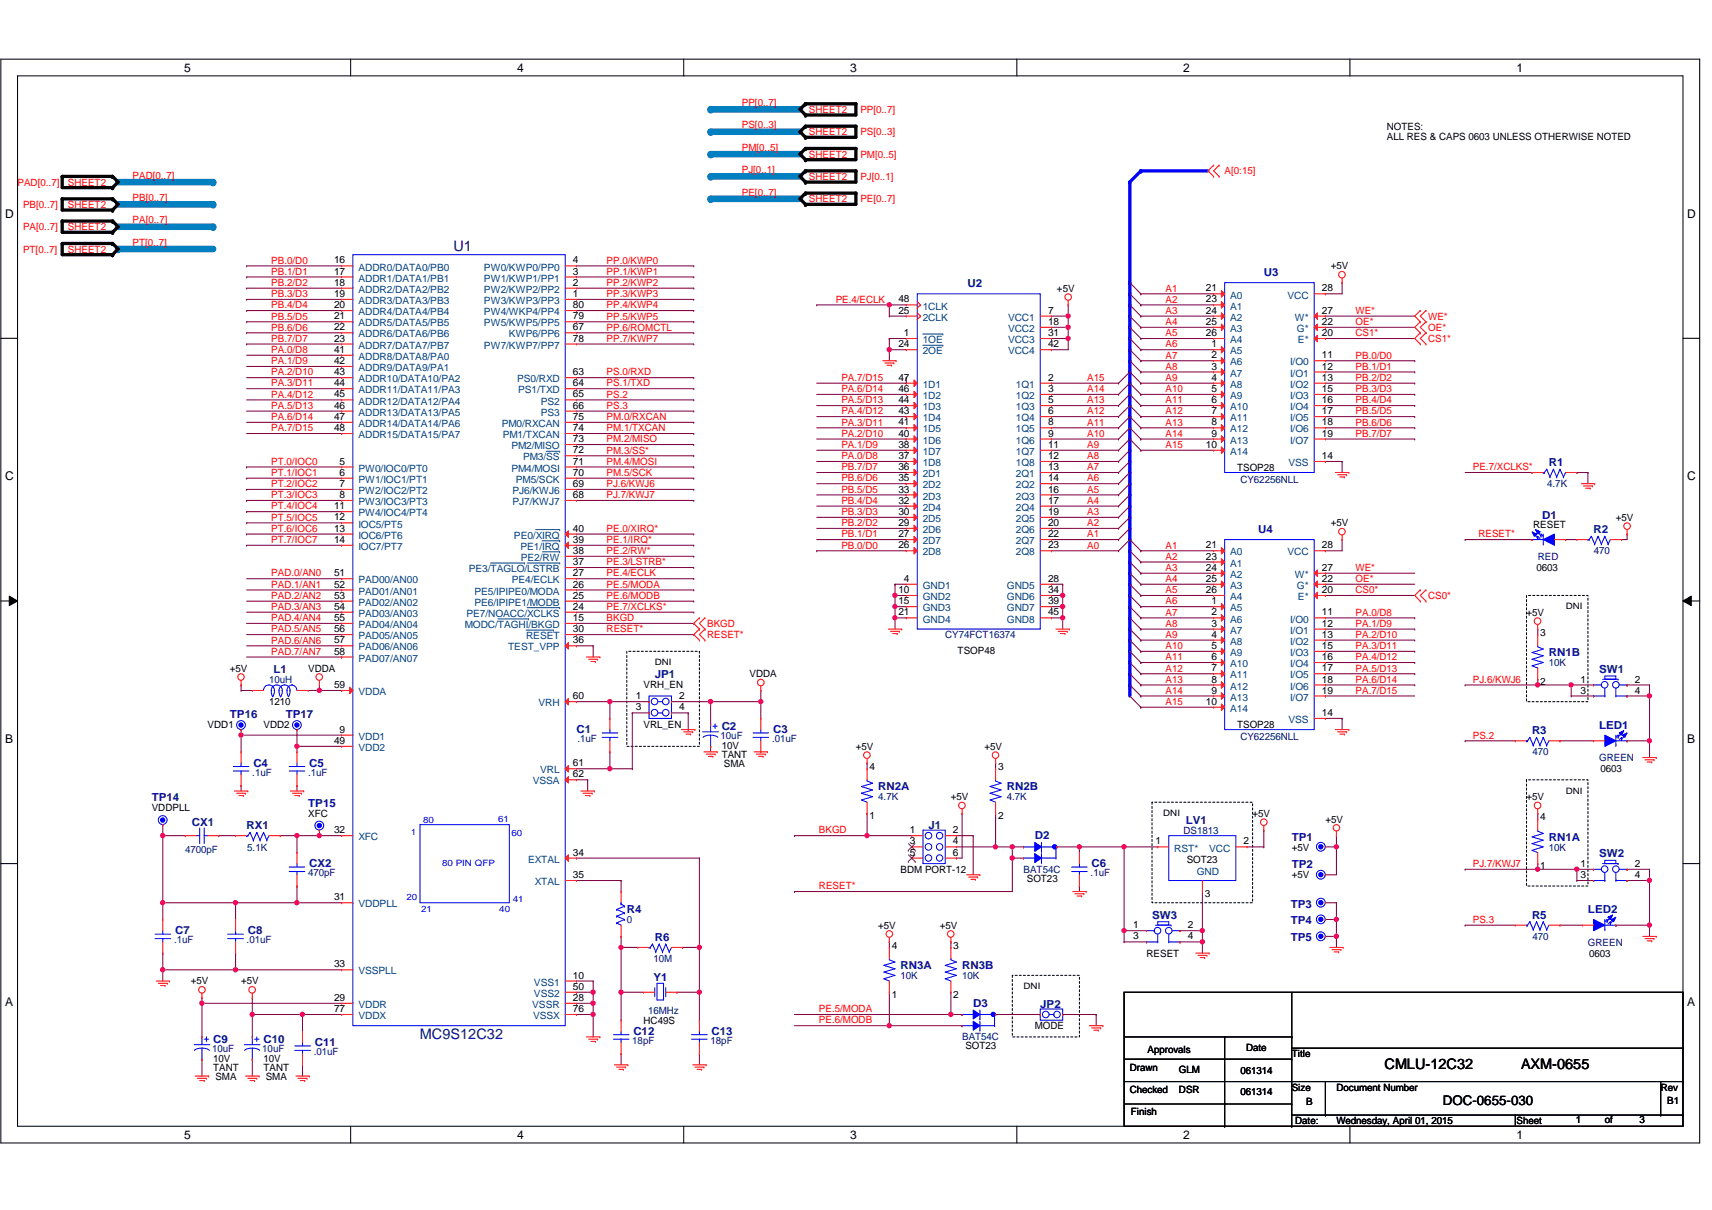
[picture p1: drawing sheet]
<svg xmlns="http://www.w3.org/2000/svg" width="420mm" height="297mm" viewBox="0 0 420 297" stroke-linecap="round" stroke-linejoin="round" font-family="sans-serif">
<defs><g id="words">
<g font-size="3.6" fill="#000080">
<text x="111.3" y="61.6">U1</text>
<text x="103.1" y="255">MC9S12C32</text>
</g>
<g font-size="3.6">
<text x="339.8" y="262.4">CMLU-12C32</text>
<text x="373.3" y="262.4">AXM-0655</text>
</g>
<text font-size="3.3" x="354.1" y="271.2">DOC-0655-030</text>
<g font-size="3">
<text x="45.2" y="17.6">5</text>
<text x="126.9" y="17.6">4</text>
<text x="208.6" y="17.6">3</text>
<text x="290.4" y="17.6">2</text>
<text x="372.1" y="17.6">1</text>
<text x="1.3" y="53.5">D</text>
<text x="414.1" y="53.5">D</text>
<text x="1.3" y="117.9">C</text>
<text x="414.1" y="117.9">C</text>
<text x="1.3" y="182.4">B</text>
<text x="414.1" y="182.4">B</text>
<text x="1.3" y="246.8">A</text>
<text x="414.1" y="246.8">A</text>
<text x="45.2" y="279.5">5</text>
<text x="126.9" y="279.5">4</text>
<text x="208.6" y="279.5">3</text>
<text x="290.4" y="279.5">2</text>
<text x="372.1" y="279.5">1</text>
</g>
<g font-size="2.7" fill="#000080">
<text x="237.5" y="70.5">U2</text>
<text x="310.2" y="67.8">U3</text>
<text x="380.1" y="114.4">R1</text>
<text x="308.8" y="130.9">U4</text>
<text x="378.5" y="127.3">D1</text>
<text x="391.1" y="130.9">R2</text>
<text x="380.1" y="161.1">RN1B</text>
<text x="67.1" y="165.2">L1</text>
<text x="160.7" y="166.5">JP1</text>
<text x="392.5" y="165.2">SW1</text>
<text x="56.4" y="176.1">TP16</text>
<text x="70.1" y="176.1">TP17</text>
<text x="177.1" y="179.2">C2</text>
<text x="392.5" y="178.9">LED1</text>
<text x="141.5" y="180">C1</text>
<text x="189.7" y="180">C3</text>
<text x="376" y="180.3">R3</text>
<text x="62.2" y="188.2">C4</text>
<text x="75.9" y="188.2">C5</text>
<text x="37.2" y="196.7">TP14</text>
<text x="215.5" y="194">RN2A</text>
<text x="247.1" y="194">RN2B</text>
<text x="47.1" y="202.8">CX1</text>
<text x="60.5" y="203.6">RX1</text>
<text x="75.6" y="198.1">TP15</text>
<text x="227.9" y="203.6">J1</text>
<text x="291" y="202.2">LV1</text>
<text x="253.9" y="206.1">D2</text>
<text x="317" y="206.3">TP1</text>
<text x="380.1" y="206.3">RN1A</text>
<text x="75.9" y="212.9">CX2</text>
<text x="267.9" y="212.9">C6</text>
<text x="317" y="213.2">TP2</text>
<text x="392.5" y="210.4">SW2</text>
<text x="153.8" y="224.2">R4</text>
<text x="282.7" y="225.6">SW3</text>
<text x="316.8" y="222.8">TP3</text>
<text x="316.8" y="226.9">TP4</text>
<text x="376" y="225.6">R5</text>
<text x="389.7" y="224.2">LED2</text>
<text x="43" y="229.4">C7</text>
<text x="60.8" y="229.4">C8</text>
<text x="160.7" y="231">R6</text>
<text x="316.8" y="231">TP5</text>
<text x="221" y="237.9">RN3A</text>
<text x="236.1" y="237.9">RN3B</text>
<text x="160.4" y="240.9">Y1</text>
<text x="238.8" y="247.2">D3</text>
<text x="255.3" y="247.5">JP2</text>
<text x="52.3" y="256">C9</text>
<text x="64.7" y="256">C10</text>
<text x="77.3" y="256.8">C11</text>
<text x="155.4" y="254.1">C12</text>
<text x="174.7" y="254.1">C13</text>
</g>
<g font-size="2.5" fill="#f00">
<text x="182.1" y="26">PP[0..7]</text>
<text x="198.5" y="27.7">SHEET2</text>
<text x="211.1" y="27.7">PP[0..7]</text>
<text x="182.1" y="31.5">PS[0..3]</text>
<text x="198.5" y="33.2">SHEET2</text>
<text x="211.1" y="33.2">PS[0..3]</text>
<text x="182.1" y="37">PM[0..5]</text>
<text x="198.5" y="38.7">SHEET2</text>
<text x="211.1" y="38.7">PM[0..5]</text>
<text x="4.3" y="45.6">PAD[0..7]</text>
<text x="16.7" y="45.6">SHEET2</text>
<text x="32.5" y="43.9">PAD[0..7]</text>
<text x="182.1" y="42.5">PJ[0..1]</text>
<text x="198.5" y="44.2">SHEET2</text>
<text x="211.1" y="44.2">PJ[0..1]</text>
<text x="300.6" y="42.8">A[0:15]</text>
<text x="5.7" y="51.1">PB[0..7]</text>
<text x="16.7" y="51.1">SHEET2</text>
<text x="32.5" y="49.4">PB[0..7]</text>
<text x="182.1" y="48">PE[0..7]</text>
<text x="198.5" y="49.7">SHEET2</text>
<text x="211.1" y="49.7">PE[0..7]</text>
<text x="5.7" y="56.5">PA[0..7]</text>
<text x="16.7" y="56.5">SHEET2</text>
<text x="32.5" y="54.9">PA[0..7]</text>
<text x="5.7" y="62">PT[0..7]</text>
<text x="16.7" y="62">SHEET2</text>
<text x="32.5" y="60.3">PT[0..7]</text>
<text x="66.6" y="64.7">PB.0/D0</text>
<text x="148.9" y="64.7">PP.0/KWP0</text>
<text x="66.6" y="67.4">PB.1/D1</text>
<text x="66.6" y="70.2">PB.2/D2</text>
<text x="148.9" y="67.4">PP.1/KWP1</text>
<text x="148.9" y="70.2">PP.2/KWP2</text>
<text x="286" y="71.6">A1</text>
<text x="66.6" y="72.9">PB.3/D3</text>
<text x="66.6" y="75.7">PB.4/D4</text>
<text x="148.9" y="72.9">PP.3/KWP3</text>
<text x="148.9" y="75.7">PP.4/KWP4</text>
<text x="205.1" y="74.3">PE.4/ECLK</text>
<text x="286" y="74.3">A2</text>
<text x="286" y="77">A3</text>
<text x="332.7" y="77">WE*</text>
<text x="66.6" y="78.4">PB.5/D5</text>
<text x="66.6" y="81.2">PB.6/D6</text>
<text x="66.6" y="83.9">PB.7/D7</text>
<text x="148.9" y="78.4">PP.5/KWP5</text>
<text x="148.9" y="81.2">PP.6/ROMCTL</text>
<text x="148.9" y="83.9">PP.7/KWP7</text>
<text x="286" y="79.8">A4</text>
<text x="286" y="82.5">A5</text>
<text x="332.7" y="79.8">OE*</text>
<text x="332.7" y="82.5">CS1*</text>
<text x="350.5" y="83.9">CS1*</text>
<text x="350.5" y="81.2">OE*</text>
<text x="350.5" y="78.5">WE*</text>
<text x="66.6" y="86.7">PA.0/D8</text>
<text x="66.6" y="89.4">PA.1/D9</text>
<text x="286" y="85.3">A6</text>
<text x="286" y="88">A7</text>
<text x="332.7" y="88">PB.0/D0</text>
<text x="66.6" y="92.2">PA.2/D10</text>
<text x="66.6" y="94.9">PA.3/D11</text>
<text x="148.9" y="92.2">PS.0/RXD</text>
<text x="148.9" y="94.9">PS.1/TXD</text>
<text x="206.5" y="93.5">PA.7/D15</text>
<text x="266.8" y="93.5">A15</text>
<text x="286" y="90.8">A8</text>
<text x="286" y="93.5">A9</text>
<text x="332.7" y="90.8">PB.1/D1</text>
<text x="332.7" y="93.5">PB.2/D2</text>
<text x="66.6" y="97.6">PA.4/D12</text>
<text x="66.6" y="100.4">PA.5/D13</text>
<text x="148.9" y="97.6">PS.2</text>
<text x="148.9" y="100.4">PS.3</text>
<text x="206.5" y="101.7">PA.4/D12</text>
<text x="206.5" y="99">PA.5/D13</text>
<text x="206.5" y="96.3">PA.6/D14</text>
<text x="266.8" y="96.3">A14</text>
<text x="266.8" y="99">A13</text>
<text x="266.8" y="101.7">A12</text>
<text x="286" y="96.3">A10</text>
<text x="286" y="99">A11</text>
<text x="286" y="101.7">A12</text>
<text x="332.7" y="96.3">PB.3/D3</text>
<text x="332.7" y="99">PB.4/D4</text>
<text x="332.7" y="101.7">PB.5/D5</text>
<text x="66.6" y="103.1">PA.6/D14</text>
<text x="66.6" y="105.9">PA.7/D15</text>
<text x="148.9" y="103.1">PM.0/RXCAN</text>
<text x="148.9" y="105.9">PM.1/TXCAN</text>
<text x="206.5" y="107.2">PA.2/D10</text>
<text x="206.5" y="104.5">PA.3/D11</text>
<text x="266.8" y="104.5">A11</text>
<text x="266.8" y="107.2">A10</text>
<text x="286" y="104.5">A13</text>
<text x="286" y="107.2">A14</text>
<text x="332.7" y="104.5">PB.6/D6</text>
<text x="332.7" y="107.2">PB.7/D7</text>
<text x="148.9" y="108.6">PM.2/MISO</text>
<text x="148.9" y="111.3">PM.3/SS*</text>
<text x="206.5" y="112.7">PA.0/D8</text>
<text x="206.5" y="110">PA.1/D9</text>
<text x="266.8" y="110">A9</text>
<text x="266.8" y="112.7">A8</text>
<text x="286" y="110">A15</text>
<text x="66.6" y="114.1">PT.0/IOC0</text>
<text x="66.6" y="116.8">PT.1/IOC1</text>
<text x="66.6" y="119.6">PT.2/IOC2</text>
<text x="148.9" y="114.1">PM.4/MOSI</text>
<text x="148.9" y="116.8">PM.5/SCK</text>
<text x="148.9" y="119.6">PJ.6/KWJ6</text>
<text x="206.5" y="118.2">PB.6/D6</text>
<text x="206.5" y="115.4">PB.7/D7</text>
<text x="266.8" y="115.4">A7</text>
<text x="266.8" y="118.2">A6</text>
<text x="361.5" y="115.4">PE.7/XCLKS*</text>
<text x="66.6" y="122.3">PT.3/IOC3</text>
<text x="66.6" y="125.1">PT.4/IOC4</text>
<text x="148.9" y="122.3">PJ.7/KWJ7</text>
<text x="206.5" y="123.7">PB.4/D4</text>
<text x="206.5" y="120.9">PB.5/D5</text>
<text x="266.8" y="120.9">A5</text>
<text x="266.8" y="123.7">A4</text>
<text x="66.6" y="127.8">PT.5/IOC5</text>
<text x="66.6" y="130.6">PT.6/IOC6</text>
<text x="148.9" y="130.6">PE.0/XIRQ*</text>
<text x="206.5" y="131.9">PB.1/D1</text>
<text x="206.5" y="129.2">PB.2/D2</text>
<text x="206.5" y="126.4">PB.3/D3</text>
<text x="266.8" y="126.4">A3</text>
<text x="266.8" y="129.2">A2</text>
<text x="266.8" y="131.9">A1</text>
<text x="362.8" y="131.9">RESET*</text>
<text x="66.6" y="133.3">PT.7/IOC7</text>
<text x="148.9" y="133.3">PE.1/IRQ*</text>
<text x="148.9" y="136">PE.2/RW*</text>
<text x="206.5" y="134.7">PB.0/D0</text>
<text x="266.8" y="134.7">A0</text>
<text x="286" y="134.7">A1</text>
<text x="286" y="137.4">A2</text>
<text x="66.6" y="141.5">PAD.0/AN0</text>
<text x="148.9" y="138.8">PE.3/LSTRB*</text>
<text x="148.9" y="141.5">PE.4/ECLK</text>
<text x="286" y="140.2">A3</text>
<text x="286" y="142.9">A4</text>
<text x="332.7" y="140.2">WE*</text>
<text x="332.7" y="142.9">OE*</text>
<text x="66.6" y="144.3">PAD.1/AN1</text>
<text x="66.6" y="147">PAD.2/AN2</text>
<text x="66.6" y="149.7">PAD.3/AN3</text>
<text x="148.9" y="144.3">PE.5/MODA</text>
<text x="148.9" y="147">PE.6/MODB</text>
<text x="148.9" y="149.7">PE.7/XCLKS*</text>
<text x="286" y="145.6">A5</text>
<text x="286" y="148.4">A6</text>
<text x="332.7" y="145.6">CS0*</text>
<text x="350.5" y="147.1">CS0*</text>
<text x="66.6" y="152.5">PAD.4/AN4</text>
<text x="66.6" y="155.2">PAD.5/AN5</text>
<text x="148.9" y="152.5">BKGD</text>
<text x="148.9" y="155.2">RESET*</text>
<text x="173.6" y="153.9">BKGD</text>
<text x="286" y="151.1">A7</text>
<text x="286" y="153.9">A8</text>
<text x="332.7" y="151.1">PA.0/D8</text>
<text x="332.7" y="153.9">PA.1/D9</text>
<text x="66.6" y="158">PAD.6/AN6</text>
<text x="66.6" y="160.7">PAD.7/AN7</text>
<text x="173.6" y="156.7">RESET*</text>
<text x="286" y="156.6">A9</text>
<text x="286" y="159.3">A10</text>
<text x="332.7" y="156.6">PA.2/D10</text>
<text x="332.7" y="159.3">PA.3/D11</text>
<text x="286" y="162.1">A11</text>
<text x="286" y="164.8">A12</text>
<text x="286" y="167.6">A13</text>
<text x="332.7" y="162.1">PA.4/D12</text>
<text x="332.7" y="164.8">PA.5/D13</text>
<text x="332.7" y="167.6">PA.6/D14</text>
<text x="361.5" y="167.6">PJ.6/KWJ6</text>
<text x="286" y="170.3">A14</text>
<text x="286" y="173.1">A15</text>
<text x="332.7" y="170.3">PA.7/D15</text>
<text x="361.5" y="181.3">PS.2</text>
<text x="201" y="204.6">BKGD</text>
<text x="361.5" y="212.9">PJ.7/KWJ7</text>
<text x="201" y="218.3">RESET*</text>
<text x="361.5" y="226.6">PS.3</text>
<text x="201" y="248.5">PE.5/MODA</text>
<text x="201" y="251.2">PE.6/MODB</text>
</g>
<g font-size="2.5">
<text x="340.3" y="31.8">NOTES:</text>
<text x="340.3" y="34.4">ALL RES &amp; CAPS 0603 UNLESS OTHERWISE NOTED</text>
<text x="82" y="64.7">16</text>
<text x="140.6" y="64.7">4</text>
<text x="82" y="67.4">17</text>
<text x="82" y="70.1">18</text>
<text x="140.6" y="70.1">2</text>
<text x="140.6" y="67.4">3</text>
<text x="259.4" y="71.6">+5V</text>
<text x="295.9" y="71.5">21</text>
<text x="324.4" y="71.5">28</text>
<text x="326.6" y="66.1">+5V</text>
<text x="82" y="72.9">19</text>
<text x="82" y="75.6">20</text>
<text x="140.6" y="72.9">1</text>
<text x="140.6" y="75.6">80</text>
<text x="220.5" y="77">25</text>
<text x="220.5" y="74.3">48</text>
<text x="257.2" y="77">7</text>
<text x="295.9" y="74.3">23</text>
<text x="295.9" y="77">24</text>
<text x="324.4" y="77">27</text>
<text x="82" y="78.4">21</text>
<text x="82" y="81.1">22</text>
<text x="82" y="83.9">23</text>
<text x="140.6" y="81.1">67</text>
<text x="140.6" y="83.9">78</text>
<text x="140.6" y="78.4">79</text>
<text x="221.9" y="82.5">1</text>
<text x="257.2" y="79.8">18</text>
<text x="257.2" y="82.5">31</text>
<text x="295.9" y="79.8">25</text>
<text x="295.9" y="82.5">26</text>
<text x="324.4" y="79.8">22</text>
<text x="324.4" y="82.5">20</text>
<text x="82" y="86.6">41</text>
<text x="82" y="89.4">42</text>
<text x="220.5" y="85.3">24</text>
<text x="257.2" y="85.3">42</text>
<text x="297.3" y="85.3">1</text>
<text x="297.3" y="88">2</text>
<text x="324.4" y="88">11</text>
<text x="82" y="92.1">43</text>
<text x="82" y="94.8">44</text>
<text x="140.6" y="92.1">63</text>
<text x="140.6" y="94.8">64</text>
<text x="220.5" y="93.5">47</text>
<text x="257.2" y="93.5">2</text>
<text x="297.3" y="90.7">3</text>
<text x="297.3" y="93.5">4</text>
<text x="324.4" y="90.7">12</text>
<text x="324.4" y="93.5">13</text>
<text x="82" y="97.6">45</text>
<text x="82" y="100.3">46</text>
<text x="140.6" y="97.6">65</text>
<text x="140.6" y="100.3">66</text>
<text x="220.5" y="101.7">43</text>
<text x="220.5" y="99">44</text>
<text x="220.5" y="96.2">46</text>
<text x="257.2" y="96.2">3</text>
<text x="257.2" y="99">5</text>
<text x="257.2" y="101.7">6</text>
<text x="297.3" y="96.2">5</text>
<text x="297.3" y="99">6</text>
<text x="297.3" y="101.7">7</text>
<text x="324.4" y="96.2">15</text>
<text x="324.4" y="99">16</text>
<text x="324.4" y="101.7">17</text>
<text x="82" y="103.1">47</text>
<text x="82" y="105.8">48</text>
<text x="140.6" y="105.8">74</text>
<text x="140.6" y="103.1">75</text>
<text x="220.5" y="107.2">40</text>
<text x="220.5" y="104.4">41</text>
<text x="257.2" y="104.4">8</text>
<text x="257.2" y="107.2">9</text>
<text x="297.3" y="104.4">8</text>
<text x="297.3" y="107.2">9</text>
<text x="324.4" y="104.4">18</text>
<text x="324.4" y="107.2">19</text>
<text x="140.6" y="111.3">72</text>
<text x="140.6" y="108.5">73</text>
<text x="220.5" y="112.7">37</text>
<text x="220.5" y="109.9">38</text>
<text x="257.2" y="109.9">11</text>
<text x="257.2" y="112.7">12</text>
<text x="295.9" y="109.9">10</text>
<text x="324.4" y="112.7">14</text>
<text x="83.3" y="114">5</text>
<text x="83.3" y="116.8">6</text>
<text x="83.3" y="119.5">7</text>
<text x="140.6" y="119.5">69</text>
<text x="140.6" y="116.8">70</text>
<text x="140.6" y="114">71</text>
<text x="220.5" y="118.2">35</text>
<text x="220.5" y="115.4">36</text>
<text x="257.2" y="115.4">13</text>
<text x="257.2" y="118.2">14</text>
<text x="303.6" y="115.5">TSOP28</text>
<text x="82" y="125">11</text>
<text x="83.3" y="122.3">8</text>
<text x="140.6" y="122.3">68</text>
<text x="220.5" y="123.7">32</text>
<text x="220.5" y="120.9">33</text>
<text x="257.2" y="120.9">16</text>
<text x="257.2" y="123.7">17</text>
<text x="82" y="127.8">12</text>
<text x="82" y="130.5">13</text>
<text x="140.6" y="130.5">40</text>
<text x="220.5" y="131.9">27</text>
<text x="220.5" y="129.1">29</text>
<text x="220.5" y="126.4">30</text>
<text x="257.2" y="126.4">19</text>
<text x="257.2" y="129.1">20</text>
<text x="257.2" y="131.9">22</text>
<text x="326.6" y="129.2">+5V</text>
<text x="376.3" y="129.5">RESET</text>
<text x="396.6" y="127.8">+5V</text>
<text x="82" y="133.3">14</text>
<text x="140.6" y="136">38</text>
<text x="140.6" y="133.3">39</text>
<text x="220.5" y="134.6">26</text>
<text x="257.2" y="134.6">23</text>
<text x="295.9" y="134.6">21</text>
<text x="295.9" y="137.4">23</text>
<text x="324.4" y="134.6">28</text>
<text x="82" y="141.5">51</text>
<text x="140.6" y="141.5">27</text>
<text x="140.6" y="138.7">37</text>
<text x="221.9" y="142.8">4</text>
<text x="257.2" y="142.8">28</text>
<text x="295.9" y="140.1">24</text>
<text x="295.9" y="142.8">25</text>
<text x="324.4" y="140.1">27</text>
<text x="324.4" y="142.8">22</text>
<text x="377.1" y="140.2">0603</text>
<text x="82" y="144.2">52</text>
<text x="82" y="147">53</text>
<text x="82" y="149.7">54</text>
<text x="140.6" y="149.7">24</text>
<text x="140.6" y="147">25</text>
<text x="140.6" y="144.2">26</text>
<text x="220.5" y="145.6">10</text>
<text x="220.5" y="148.3">15</text>
<text x="257.2" y="145.6">34</text>
<text x="257.2" y="148.3">39</text>
<text x="295.9" y="145.6">26</text>
<text x="297.3" y="148.3">1</text>
<text x="324.4" y="145.6">20</text>
<text x="82" y="152.4">55</text>
<text x="82" y="155.2">56</text>
<text x="140.6" y="152.4">15</text>
<text x="140.6" y="155.2">30</text>
<text x="220.5" y="151.1">21</text>
<text x="257.2" y="151.1">45</text>
<text x="297.3" y="151.1">2</text>
<text x="297.3" y="153.8">3</text>
<text x="324.4" y="151.1">11</text>
<text x="324.4" y="153.8">12</text>
<text x="374.6" y="151.2">+5V</text>
<text x="82" y="157.9">57</text>
<text x="82" y="160.7">58</text>
<text x="140.6" y="157.9">36</text>
<text x="235" y="160.5">TSOP48</text>
<text x="297.3" y="156.5">4</text>
<text x="297.3" y="159.3">5</text>
<text x="324.4" y="156.5">13</text>
<text x="324.4" y="159.3">15</text>
<text x="378" y="156.1">3</text>
<text x="56.4" y="164.9">+5V</text>
<text x="75.6" y="164.9">VDDA</text>
<text x="184" y="166.2">VDDA</text>
<text x="297.3" y="162.1">6</text>
<text x="297.3" y="164.8">7</text>
<text x="297.3" y="167.6">8</text>
<text x="324.4" y="162.1">16</text>
<text x="324.4" y="164.8">17</text>
<text x="324.4" y="167.6">18</text>
<text x="387.8" y="167.6">1</text>
<text x="401.2" y="167.6">2</text>
<text x="66" y="173.1">1210</text>
<text x="82" y="168.9">59</text>
<text x="140.6" y="171.7">60</text>
<text x="156" y="171.7">1</text>
<text x="157.9" y="169">VRH_EN</text>
<text x="166.7" y="171.7">2</text>
<text x="295.9" y="173">10</text>
<text x="297.3" y="170.3">9</text>
<text x="324.4" y="170.3">19</text>
<text x="378" y="168.1">2</text>
<text x="387.8" y="170.3">3</text>
<text x="401.2" y="170.3">4</text>
<text x="51" y="178.6">VDD1</text>
<text x="64.7" y="178.6">VDD2</text>
<text x="83.3" y="179.9">9</text>
<text x="156" y="174.4">3</text>
<text x="157.9" y="178.6">VRL_EN</text>
<text x="166.7" y="174.4">4</text>
<text x="303.6" y="178.6">TSOP28</text>
<text x="324.4" y="175.8">14</text>
<text x="82" y="182.6">49</text>
<text x="177.1" y="183.8">10V</text>
<text x="210" y="184.1">+5V</text>
<text x="241.6" y="184.1">+5V</text>
<text x="140.6" y="188.1">61</text>
<text x="140.6" y="190.8">62</text>
<text x="177.1" y="186">TANT</text>
<text x="177.7" y="188.2">SMA</text>
<text x="213.4" y="189">4</text>
<text x="244.9" y="189">3</text>
<text x="392.8" y="189.6">0603</text>
<text x="233.4" y="196.4">+5V</text>
<text x="374.6" y="196.4">+5V</text>
<text x="37.2" y="199.2">VDDPLL</text>
<text x="75.6" y="200.5">XFC</text>
<text x="213.4" y="201.1">1</text>
<text x="244.9" y="201.1">2</text>
<text x="307.4" y="200.5">+5V</text>
<text x="325.3" y="201.9">+5V</text>
<text x="378" y="201.3">4</text>
<text x="82" y="204.6">32</text>
<text x="223.3" y="204.6">1</text>
<text x="223.3" y="207.3">3</text>
<text x="233.9" y="204.6">2</text>
<text x="233.9" y="207.3">4</text>
<text x="283.6" y="207.3">1</text>
<text x="305.2" y="207.3">2</text>
<text x="317" y="208.8">+5V</text>
<text x="140.6" y="210.1">34</text>
<text x="140.6" y="215.6">35</text>
<text x="221" y="214.2">BDM PORT-12</text>
<text x="223.3" y="210.1">5</text>
<text x="233.9" y="210.1">6</text>
<text x="291.2" y="211.8">SOT23</text>
<text x="317" y="215.6">+5V</text>
<text x="378" y="213.4">1</text>
<text x="387.8" y="212.8">1</text>
<text x="387.8" y="215.6">3</text>
<text x="401.2" y="212.8">2</text>
<text x="401.2" y="215.6">4</text>
<text x="82" y="221">31</text>
<text x="252" y="216.5">SOT23</text>
<text x="295.7" y="220.3">3</text>
<text x="215.5" y="228">+5V</text>
<text x="230.6" y="228">+5V</text>
<text x="278.1" y="227.9">1</text>
<text x="291.5" y="227.9">2</text>
<text x="218.9" y="232.9">4</text>
<text x="234" y="232.9">3</text>
<text x="278.1" y="230.6">3</text>
<text x="291.5" y="230.6">4</text>
<text x="82" y="237.5">33</text>
<text x="281.4" y="234.8">RESET</text>
<text x="390" y="234.8">0603</text>
<text x="46.8" y="241.7">+5V</text>
<text x="59.2" y="241.7">+5V</text>
<text x="82" y="245.7">29</text>
<text x="140.6" y="240.2">10</text>
<text x="140.6" y="245.7">28</text>
<text x="140.6" y="243">50</text>
<text x="218.9" y="245">1</text>
<text x="234" y="245">2</text>
<text x="82" y="248.5">77</text>
<text x="140.6" y="248.5">76</text>
<text x="157.9" y="251.3">HC49S</text>
<text x="236.9" y="257.6">SOT23</text>
<text x="253.9" y="252.7">MODE</text>
<text x="305.8" y="257.9">Date</text>
<text x="52.3" y="260.6">10V</text>
<text x="52.3" y="262.8">TANT</text>
<text x="64.7" y="260.6">10V</text>
<text x="64.7" y="262.8">TANT</text>
<text x="277.3" y="262.8">Drawn</text>
<text x="281.6" y="258.4">Approvals</text>
<text x="289.3" y="263.4">GLM</text>
<text x="304.4" y="263.7">061314</text>
<text x="317" y="259.5">Title</text>
<text x="52.9" y="265">SMA</text>
<text x="65.2" y="265">SMA</text>
<text x="277.3" y="268.3">Checked</text>
<text x="289.3" y="268.3">DSR</text>
<text x="304.4" y="268.9">061314</text>
<text x="317" y="267.8">Size</text>
<text x="328" y="267.8">Document Number</text>
<text x="407.6" y="267.8">Rev</text>
<text x="277.5" y="273.8">Finish</text>
<text x="317.9" y="276">Date:</text>
<text x="320.6" y="271.3">B</text>
<text x="328" y="276">Wednesday, April 01, 2015</text>
<text x="372.2" y="276">Sheet</text>
<text x="386.7" y="275.7">1</text>
<text x="393.9" y="275.7">of</text>
<text x="402.3" y="275.7">3</text>
<text x="409.2" y="271.1">B1</text>
</g>
<g font-size="2.5" fill="#004080">
<text x="88" y="66.4">ADDR0/DATA0/PB0</text>
<text x="88" y="69.1">ADDR1/DATA1/PB1</text>
<text x="88" y="71.9">ADDR2/DATA2/PB2</text>
<text x="118.8" y="71.9">PW2/KWP2/PP2</text>
<text x="118.8" y="69.1">PW1/KWP1/PP1</text>
<text x="118.8" y="66.4">PW0/KWP0/PP0</text>
<text x="88" y="74.6">ADDR3/DATA3/PB3</text>
<text x="88" y="77.4">ADDR4/DATA4/PB4</text>
<text x="118.8" y="74.6">PW3/KWP3/PP3</text>
<text x="118.8" y="77.4">PW4/WKP4/PP4</text>
<text x="226.5" y="76">1CLK</text>
<text x="301.9" y="73.3">A0</text>
<text x="301.9" y="76">A1</text>
<text x="316" y="73.3">VCC</text>
<text x="88" y="80.1">ADDR5/DATA5/PB5</text>
<text x="88" y="82.8">ADDR6/DATA6/PB6</text>
<text x="118.8" y="80.1">PW5/KWP5/PP5</text>
<text x="124.9" y="82.8">KWP6/PP6</text>
<text x="226.5" y="78.7">2CLK</text>
<text x="247.4" y="78.7">VCC1</text>
<text x="247.4" y="81.5">VCC2</text>
<text x="301.9" y="78.7">A2</text>
<text x="301.9" y="81.5">A3</text>
<text x="317.7" y="78.7">W*</text>
<text x="318.3" y="81.5">G*</text>
<text x="88" y="85.6">ADDR7/DATA7/PB7</text>
<text x="88" y="88.3">ADDR8/DATA8/PA0</text>
<text x="118.8" y="85.6">PW7/KWP7/PP7</text>
<text x="226.5" y="84.2">1OE</text>
<text x="226.5" y="87">2OE</text>
<text x="247.4" y="84.2">VCC3</text>
<text x="247.4" y="87">VCC4</text>
<text x="301.9" y="84.2">A4</text>
<text x="301.9" y="87">A5</text>
<text x="301.9" y="89.7">A6</text>
<text x="316.6" y="89.7">I/O0</text>
<text x="318.5" y="84.2">E*</text>
<text x="88" y="91.1">ADDR9/DATA9/PA1</text>
<text x="88" y="93.9">ADDR10/DATA10/PA2</text>
<text x="126.9" y="93.9">PS0/RXD</text>
<text x="226.5" y="95.2">1D1</text>
<text x="249.3" y="95.2">1Q1</text>
<text x="301.9" y="92.5">A7</text>
<text x="301.9" y="95.2">A8</text>
<text x="316.6" y="92.5">I/O1</text>
<text x="316.6" y="95.2">I/O2</text>
<text x="88" y="96.6">ADDR11/DATA11/PA3</text>
<text x="88" y="99.3">ADDR12/DATA12/PA4</text>
<text x="127.2" y="96.6">PS1/TXD</text>
<text x="132.7" y="99.3">PS2</text>
<text x="226.5" y="100.7">1D3</text>
<text x="226.5" y="98">1D2</text>
<text x="249.3" y="98">1Q2</text>
<text x="249.3" y="100.7">1Q3</text>
<text x="301.9" y="98">A9</text>
<text x="301.9" y="100.7">A10</text>
<text x="316.6" y="98">I/O3</text>
<text x="316.6" y="100.7">I/O4</text>
<text x="88" y="102.1">ADDR13/DATA13/PA5</text>
<text x="88" y="104.8">ADDR14/DATA14/PA6</text>
<text x="88" y="107.6">ADDR15/DATA15/PA7</text>
<text x="123.1" y="104.8">PM0/RXCAN</text>
<text x="123.4" y="107.6">PM1/TXCAN</text>
<text x="132.7" y="102.1">PS3</text>
<text x="226.5" y="106.2">1D5</text>
<text x="226.5" y="103.4">1D4</text>
<text x="249.3" y="103.4">1Q4</text>
<text x="249.3" y="106.2">1Q5</text>
<text x="301.9" y="103.4">A11</text>
<text x="301.9" y="106.2">A12</text>
<text x="316.6" y="103.4">I/O5</text>
<text x="316.6" y="106.2">I/O6</text>
<text x="125.5" y="110.3">PM2/MISO</text>
<text x="128.4" y="113">PM3/SS</text>
<text x="226.5" y="111.7">1D7</text>
<text x="226.5" y="108.9">1D6</text>
<text x="249.3" y="108.9">1Q6</text>
<text x="249.3" y="111.7">1Q7</text>
<text x="301.9" y="108.9">A13</text>
<text x="301.9" y="111.7">A14</text>
<text x="316.6" y="108.9">I/O7</text>
<text x="88" y="115.8">PW0/IOC0/PT0</text>
<text x="88" y="118.5">PW1/IOC1/PT1</text>
<text x="125.5" y="115.8">PM4/MOSI</text>
<text x="126.6" y="118.5">PM5/SCK</text>
<text x="226.5" y="119.9">2D2</text>
<text x="226.5" y="117.1">2D1</text>
<text x="226.5" y="114.4">1D8</text>
<text x="249.3" y="114.4">1Q8</text>
<text x="249.3" y="117.1">2Q1</text>
<text x="249.3" y="119.9">2Q2</text>
<text x="316.2" y="114.4">VSS</text>
<text x="88" y="121.3">PW2/IOC2/PT2</text>
<text x="88" y="124">PW3/IOC3/PT3</text>
<text x="125.8" y="124">PJ7/KWJ7</text>
<text x="125.8" y="121.3">PJ6/KWJ6</text>
<text x="226.5" y="125.4">2D4</text>
<text x="226.5" y="122.6">2D3</text>
<text x="249.3" y="122.6">2Q3</text>
<text x="249.3" y="125.4">2Q4</text>
<text x="88" y="126.7">PW4/IOC4/PT4</text>
<text x="88" y="129.5">IOC5/PT5</text>
<text x="226.5" y="130.9">2D6</text>
<text x="226.5" y="128.1">2D5</text>
<text x="249.3" y="128.1">2Q5</text>
<text x="249.3" y="130.9">2Q6</text>
<text x="88" y="132.2">IOC6/PT6</text>
<text x="88" y="135">IOC7/PT7</text>
<text x="126.1" y="132.2">PE0/XIRQ</text>
<text x="127.7" y="135">PE1/IRQ</text>
<text x="127.8" y="137.7">PE2/RW</text>
<text x="226.5" y="136.4">2D8</text>
<text x="226.5" y="133.6">2D7</text>
<text x="249.3" y="133.6">2Q7</text>
<text x="249.3" y="136.4">2Q8</text>
<text x="301.9" y="136.4">A0</text>
<text x="316" y="136.4">VCC</text>
<text x="88" y="143.2">PAD00/AN00</text>
<text x="115.1" y="140.5">PE3/TAGLO/LSTRB</text>
<text x="125.6" y="143.2">PE4/ECLK</text>
<text x="301.9" y="139.1">A1</text>
<text x="301.9" y="141.9">A2</text>
<text x="317.7" y="141.9">W*</text>
<text x="88" y="146">PAD01/AN01</text>
<text x="88" y="148.7">PAD02/AN02</text>
<text x="116.4" y="148.7">PE6/IPIPE1/MODB</text>
<text x="116.4" y="146">PE5/IPIPE0/MODA</text>
<text x="226.5" y="144.6">GND1</text>
<text x="226.5" y="147.3">GND2</text>
<text x="247.1" y="144.6">GND5</text>
<text x="247.1" y="147.3">GND6</text>
<text x="301.9" y="144.6">A3</text>
<text x="301.9" y="147.3">A4</text>
<text x="318.3" y="144.6">G*</text>
<text x="318.5" y="147.3">E*</text>
<text x="88" y="151.4">PAD03/AN03</text>
<text x="88" y="154.2">PAD04/AN04</text>
<text x="114.1" y="154.2">MODC/TAGHI/BKGD</text>
<text x="114.5" y="151.4">PE7/NOACC/XCLKS</text>
<text x="226.5" y="150.1">GND3</text>
<text x="226.5" y="152.8">GND4</text>
<text x="247.1" y="150.1">GND7</text>
<text x="247.1" y="152.8">GND8</text>
<text x="301.9" y="150.1">A5</text>
<text x="301.9" y="152.8">A6</text>
<text x="301.9" y="155.6">A7</text>
<text x="316.6" y="152.8">I/O0</text>
<text x="316.6" y="155.6">I/O1</text>
<text x="88" y="156.9">PAD05/AN05</text>
<text x="88" y="159.7">PAD06/AN06</text>
<text x="124.7" y="159.7">TEST_VPP</text>
<text x="129.1" y="156.9">RESET</text>
<text x="301.9" y="158.3">A8</text>
<text x="301.9" y="161">A9</text>
<text x="316.6" y="158.3">I/O2</text>
<text x="316.6" y="161">I/O3</text>
<text x="88" y="162.4">PAD07/AN07</text>
<text x="301.9" y="163.8">A10</text>
<text x="301.9" y="166.5">A11</text>
<text x="316.6" y="163.8">I/O4</text>
<text x="316.6" y="166.5">I/O5</text>
<text x="88" y="170.6">VDDA</text>
<text x="132.2" y="173.4">VRH</text>
<text x="301.9" y="169.3">A12</text>
<text x="301.9" y="172">A13</text>
<text x="316.6" y="169.3">I/O6</text>
<text x="316.6" y="172">I/O7</text>
<text x="301.9" y="174.8">A14</text>
<text x="316.2" y="177.5">VSS</text>
<text x="88" y="181.6">VDD1</text>
<text x="88" y="184.4">VDD2</text>
<text x="132.6" y="189.9">VRL</text>
<text x="130.8" y="192.6">VSSA</text>
<text x="88" y="206.3">XFC</text>
<text x="288.2" y="209">RST*</text>
<text x="296.7" y="209">VCC</text>
<text x="129.6" y="211.8">EXTAL</text>
<text x="293.7" y="214.8">GND</text>
<text x="131.3" y="217.3">XTAL</text>
<text x="88" y="222.8">VDDPLL</text>
<text x="88" y="239.2">VSSPLL</text>
<text x="131.1" y="242">VSS1</text>
<text x="131.1" y="244.7">VSS2</text>
<text x="88" y="247.4">VDDR</text>
<text x="88" y="250.2">VDDX</text>
<text x="130.6" y="247.4">VSSR</text>
<text x="130.8" y="250.2">VSSX</text>
</g>
<g font-size="2.5" fill="#000080">
<text x="304.4" y="118.5">CY62256NLL</text>
<text x="379.7" y="119.6">4.7K</text>
<text x="377.4" y="137.5">RED</text>
<text x="391.1" y="136.1">470</text>
<text x="232" y="156.7">CY74FCT16374</text>
<text x="66" y="167.6">10uH</text>
<text x="380.1" y="163.5">10K</text>
<text x="141.7" y="182.2">.1uF</text>
<text x="176.9" y="181.4">10uF</text>
<text x="189.5" y="182.2">.01uF</text>
<text x="304.4" y="181.6">CY62256NLL</text>
<text x="376.1" y="185.5">470</text>
<text x="61.9" y="190.4">.1uF</text>
<text x="75.6" y="190.4">.1uF</text>
<text x="392.5" y="186.8">GREEN</text>
<text x="215.5" y="196.4">4.7K</text>
<text x="247.1" y="196.4">4.7K</text>
<text x="45.5" y="209.3">4700pF</text>
<text x="60.7" y="208.8">5.1K</text>
<text x="290.4" y="204.7">DS1813</text>
<text x="380.1" y="208.8">10K</text>
<text x="75.6" y="215.1">470pF</text>
<text x="251.2" y="214.2">BAT54C</text>
<text x="267.7" y="215.1">.1uF</text>
<text x="153.8" y="226.6">0</text>
<text x="42.7" y="231.6">.1uF</text>
<text x="60.5" y="231.6">.01uF</text>
<text x="376.1" y="230.7">470</text>
<text x="389.7" y="232.1">GREEN</text>
<text x="160.4" y="236.2">10M</text>
<text x="221" y="240.3">10K</text>
<text x="236.1" y="240.3">10K</text>
<text x="159" y="248.8">16MHz</text>
<text x="155.2" y="256.2">18pF</text>
<text x="174.4" y="256.2">18pF</text>
<text x="236.1" y="255.4">BAT54C</text>
<text x="52.1" y="258.1">10uF</text>
<text x="64.4" y="258.1">10uF</text>
<text x="77" y="259">.01uF</text>
</g>
<g font-size="2.2">
<text x="384.2" y="149.6">DNI</text>
<text x="160.7" y="163.3">DNI</text>
<text x="384.2" y="194.8">DNI</text>
<text x="285.5" y="200.3">DNI</text>
<text x="251.2" y="242.8">DNI</text>
</g>
<g font-size="2.2" fill="#00f">
<text x="103.9" y="201.9">80</text>
<text x="122.2" y="201.7">61</text>
<text x="100.9" y="205">1</text>
<text x="125.5" y="205.2">60</text>
<text x="108.5" y="212.6">80 PIN QFP</text>
<text x="99.8" y="220.9">20</text>
<text x="125.8" y="221.4">41</text>
<text x="103.3" y="223.9">21</text>
<text x="122.5" y="223.9">40</text>
</g>
</g></defs>
<path d="M.2 14.5h416.9v266.1h-416.9zM4.3 18.6h408.7v257.9h-408.7z" fill="none" stroke="#000" stroke-width=".25"/>
<g fill="#fff">
<path d="M45.2 14.9h1.6v3.3h-1.6z"/>
<path d="M45.2 276.9h1.6v3.3h-1.6z"/>
</g>
<path d="M86.1 14.5v4.1M86.1 276.5v4.1" fill="none" stroke="#000" stroke-width=".25"/>
<g fill="#fff">
<path d="M126.9 14.9h1.6v3.3h-1.6z"/>
<path d="M126.9 276.9h1.6v3.3h-1.6z"/>
</g>
<path d="M167.8 14.5v4.1M167.8 276.5v4.1" fill="none" stroke="#000" stroke-width=".25"/>
<g fill="#fff">
<path d="M208.6 14.9h1.7v3.3h-1.7z"/>
<path d="M208.6 276.9h1.7v3.3h-1.7z"/>
</g>
<path d="M249.5 14.5v4.1M249.5 276.5v4.1" fill="none" stroke="#000" stroke-width=".25"/>
<g fill="#fff">
<path d="M290.4 14.9h1.6v3.3h-1.6z"/>
<path d="M290.4 276.9h1.6v3.3h-1.6z"/>
</g>
<path d="M331.3 14.5v4.1M331.3 276.5v4.1" fill="none" stroke="#000" stroke-width=".25"/>
<g fill="#fff">
<path d="M372.1 14.9h1.6v3.3h-1.6z"/>
<path d="M372.1 276.9h1.6v3.3h-1.6z"/>
<path d="M1.3 50.8h2.1v3.3h-2.1z"/>
<path d="M414.1 50.8h2.1v3.3h-2.1z"/>
<path d="M1.3 115.3h2.1v3.2h-2.1z"/>
<path d="M414.1 115.3h2.1v3.2h-2.1z"/>
</g>
<path d="M.2 83.1h4.1M413 83.1h4.1" fill="none" stroke="#000" stroke-width=".25"/>
<g fill="#fff">
<path d="M1.3 179.7h1.9v3.3h-1.9z"/>
<path d="M414.1 179.7h1.9v3.3h-1.9z"/>
</g>
<path d="M.2 147.5h4.1M2.3 146.3l2 1.2-2 1.2zM413 147.5l2.1-1.2v2.4zM413 147.5h4.1" fill="none" stroke="#000" stroke-width=".25"/>
<path d="M2.3 146.3l2 1.2-2 1.2zM413 147.5l2.1-1.2v2.4z" fill="#000"/>
<g fill="#fff">
<path d="M1.2 244.2h2v3.3h-2z"/>
<path d="M414.1 244.2h1.9v3.3h-1.9z"/>
</g>
<path d="M.2 212h4.1M413 212h4.1" fill="none" stroke="#000" stroke-width=".25"/>
<path d="M153.8 159.9h17.9v23.3h-17.9zM374.6 146.2h15.1v26.1h-15.1zM282.7 196.9h24.7v24.7h-24.7zM374.6 191.4h15.1v26.1h-15.1zM248.4 239.4h16.5v15.2h-16.5z" fill="none" stroke="#000" stroke-width=".25" stroke-dasharray=".5 .5"/>
<path d="M75.6 169.5h2.8M78.4 169.5h.1" fill="none" stroke="#800040" stroke-width=".25"/>
<circle cx="78.4" cy="169.5" r=".54" fill="#f0f"/>
<circle cx="78.4" cy="169.5" r=".54" fill="none" stroke="#f0f" stroke-width=".25"/>
<path d="M59.2 168.1h.1M59.2 169.5h.1M59.2 168.1v1.4M59.2 169.5h2.7M145.6 246.3h.1M145.6 243.6h.1M145.6 243.6v5.4" fill="none" stroke="#800040" stroke-width=".25"/>
<circle cx="145.5" cy="246.3" r=".54" fill="#f0f"/>
<circle cx="145.5" cy="246.3" r=".54" fill="none" stroke="#f0f" stroke-width=".25"/>
<circle cx="145.5" cy="243.6" r=".54" fill="#f0f"/>
<circle cx="145.5" cy="243.6" r=".54" fill="none" stroke="#f0f" stroke-width=".25"/>
<g fill="none" stroke="#800040" stroke-width=".25">
<path d="M141.5 216.2h.1M141.5 216.2h10.9M152.4 216.2h.1M152.4 216.2v2.7M152.4 229.9h.1M152.4 232.6h.1M152.4 229.9v2.7M152.4 232.6h4.1M141.5 249h.1M141.5 243.6h.1M141.5 246.3h.1M141.5 249h4.1"/>
<path d="M141.5 243.6h4.1M141.5 246.3h4.1"/>
</g>
<circle cx="152.4" cy="232.6" r=".54" fill="#f0f"/>
<circle cx="152.4" cy="232.6" r=".54" fill="none" stroke="#f0f" stroke-width=".25"/>
<path d="M152.4 232.6h.1M152.4 232.6v11" fill="none" stroke="#800040" stroke-width=".25"/>
<circle cx="152.4" cy="243.6" r=".54" fill="#f0f"/>
<circle cx="152.4" cy="243.6" r=".54" fill="none" stroke="#f0f" stroke-width=".25"/>
<path d="M152.4 243.6h.1M152.4 243.6h5.5M166.1 243.6h.1M166.1 243.6h5.6" fill="none" stroke="#800040" stroke-width=".25"/>
<circle cx="171.6" cy="243.6" r=".54" fill="#f0f"/>
<circle cx="171.6" cy="243.6" r=".54" fill="none" stroke="#f0f" stroke-width=".25"/>
<g fill="none" stroke="#800040" stroke-width=".25">
<path d="M141.5 210.7h.1M141.5 210.7h30.2M171.7 210.7h.1M171.7 210.7v39.7M167.5 232.6h.1M167.5 232.6h4.2M171.7 232.6h.1M152.4 243.6h.1M152.4 258.7h.1M152.4 243.6v6.8M152.4 258.7v2.7M171.7 243.6h.1"/>
<path d="M171.7 258.7h.1M171.7 258.7v2.7"/>
</g>
<circle cx="171.6" cy="232.6" r=".54" fill="#f0f"/>
<circle cx="171.6" cy="232.6" r=".54" fill="none" stroke="#f0f" stroke-width=".25"/>
<path d="M59.2 192.8h.1M59.2 180.5h.1M59.2 192.8v1.4M59.2 180.5h24.7M72.9 192.8h.1M72.9 183.2h.1M72.9 183.2v1.4M72.9 192.8v1.4M72.9 183.2h11" fill="none" stroke="#800040" stroke-width=".25"/>
<circle cx="59.1" cy="180.4" r=".54" fill="#f0f"/>
<circle cx="59.1" cy="180.4" r=".54" fill="none" stroke="#f0f" stroke-width=".25"/>
<path d="M59.2 179.1h.1M59.2 179.1v5.5M72.9 179.1h.1M72.9 179.1v4.1M59.2 180.5h.1" fill="none" stroke="#800040" stroke-width=".25"/>
<circle cx="72.9" cy="183.2" r=".54" fill="#f0f"/>
<circle cx="72.9" cy="183.2" r=".54" fill="none" stroke="#f0f" stroke-width=".25"/>
<path d="M145.6 249h.1M145.6 249v5.6" fill="none" stroke="#800040" stroke-width=".25"/>
<circle cx="145.5" cy="249" r=".54" fill="#f0f"/>
<circle cx="145.5" cy="249" r=".54" fill="none" stroke="#f0f" stroke-width=".25"/>
<path d="M72.9 205.1h.1M72.9 205.1h5.5M72.9 205.1v4.2M141.5 240.8h.1M141.5 240.8h4.1M145.6 240.8h.1M145.6 240.8v2.8" fill="none" stroke="#800040" stroke-width=".25"/>
<circle cx="72.9" cy="205.1" r=".54" fill="#f0f"/>
<circle cx="72.9" cy="205.1" r=".54" fill="none" stroke="#f0f" stroke-width=".25"/>
<path d="M78.4 203.8h.1M78.4 203.8v1.3" fill="none" stroke="#800040" stroke-width=".25"/>
<circle cx="78.4" cy="205.1" r=".54" fill="#f0f"/>
<circle cx="78.4" cy="205.1" r=".54" fill="none" stroke="#f0f" stroke-width=".25"/>
<path d="M72.9 217.5h.1M72.9 217.5v4.1M78.4 205.1h.1M78.4 205.1h5.5M72.9 221.6h.1M72.9 221.6h11" fill="none" stroke="#800040" stroke-width=".25"/>
<circle cx="72.9" cy="221.6" r=".54" fill="#f0f"/>
<circle cx="72.9" cy="221.6" r=".54" fill="none" stroke="#f0f" stroke-width=".25"/>
<path d="M53.7 205.1h.1M53.7 205.1h4.1M68.8 205.1h.1M68.8 205.1h4.1M40 221.6h.1M40 221.6h17.8" fill="none" stroke="#800040" stroke-width=".25"/>
<circle cx="57.8" cy="221.6" r=".54" fill="#f0f"/>
<circle cx="57.8" cy="221.6" r=".54" fill="none" stroke="#f0f" stroke-width=".25"/>
<path d="M40 202.4h.1M40 205.1h.1M40 202.4v19.2M40 205.1h5.5" fill="none" stroke="#800040" stroke-width=".25"/>
<circle cx="39.9" cy="221.6" r=".54" fill="#f0f"/>
<circle cx="39.9" cy="221.6" r=".54" fill="none" stroke="#f0f" stroke-width=".25"/>
<circle cx="39.9" cy="205.1" r=".54" fill="#f0f"/>
<circle cx="39.9" cy="205.1" r=".54" fill="none" stroke="#f0f" stroke-width=".25"/>
<path d="M40 221.6h.1M40 238.1h.1M40 221.6v4.1M40 238.1h17.8" fill="none" stroke="#800040" stroke-width=".25"/>
<circle cx="57.8" cy="238.1" r=".54" fill="#f0f"/>
<circle cx="57.8" cy="238.1" r=".54" fill="none" stroke="#f0f" stroke-width=".25"/>
<circle cx="39.9" cy="238.1" r=".54" fill="#f0f"/>
<circle cx="39.9" cy="238.1" r=".54" fill="none" stroke="#f0f" stroke-width=".25"/>
<path d="M40 234h.1M40 238.1h.1M40 234v6.8M57.8 234h.1M57.8 238.1h.1M57.8 221.6h.1M57.8 221.6v4.1M57.8 234v4.1M57.8 238.1h26.1M57.8 221.6h15.1M49.6 246.3h.1M49.6 246.3h34.3" fill="none" stroke="#800040" stroke-width=".25"/>
<circle cx="49.5" cy="246.3" r=".54" fill="#f0f"/>
<circle cx="49.5" cy="246.3" r=".54" fill="none" stroke="#f0f" stroke-width=".25"/>
<path d="M49.6 244.9h.1M49.6 246.3h.1M49.6 244.9v9.7M61.9 244.9h.1M61.9 249h.1M61.9 244.9v9.7M61.9 249h12.3" fill="none" stroke="#800040" stroke-width=".25"/>
<circle cx="61.9" cy="249" r=".54" fill="#f0f"/>
<circle cx="61.9" cy="249" r=".54" fill="none" stroke="#f0f" stroke-width=".25"/>
<path d="M74.2 249h.1M74.2 249v4.2" fill="none" stroke="#800040" stroke-width=".25"/>
<circle cx="74.2" cy="249" r=".54" fill="#f0f"/>
<circle cx="74.2" cy="249" r=".54" fill="none" stroke="#f0f" stroke-width=".25"/>
<g fill="none" stroke="#800040" stroke-width=".25">
<path d="M141.5 158.5h.1M141.5 158.5h4.1M145.6 158.5h.1M145.6 158.5v2.8M141.5 172.3h.1M141.5 172.3h8.2M174.4 183.2h.1M174.4 183.2v1.4M74.2 249h.1M74.2 249h9.7M49.6 260h.1M49.6 260v4.2"/>
<path d="M61.9 260h.1M61.9 260v4.2M74.2 261.4h.1M74.2 261.4v2.8"/>
</g>
<circle cx="149.7" cy="172.2" r=".54" fill="#f0f"/>
<circle cx="149.7" cy="172.2" r=".54" fill="none" stroke="#f0f" stroke-width=".25"/>
<path d="M149.7 172.3h.1M149.7 172.3v4.1M149.7 172.3h9.6M141.5 191.4h.1M141.5 191.4h2.7M144.2 191.4h.1M144.2 191.4v2.8M149.7 184.6h.1M149.7 184.6v4.1" fill="none" stroke="#800040" stroke-width=".25"/>
<circle cx="149.7" cy="188.7" r=".54" fill="#f0f"/>
<circle cx="149.7" cy="188.7" r=".54" fill="none" stroke="#f0f" stroke-width=".25"/>
<path d="M155.2 175h.1M155.2 175v13.7M164.8 172.3h.1M164.8 172.3h9.6M141.5 188.7h8.2M149.7 188.7h.1" fill="none" stroke="#800040" stroke-width=".25"/>
<circle cx="174.4" cy="172.2" r=".54" fill="#f0f"/>
<circle cx="174.4" cy="172.2" r=".54" fill="none" stroke="#f0f" stroke-width=".25"/>
<path d="M174.4 172.3h.1M174.4 172.3v5.4M174.4 172.3h12.3M186.7 172.3h.1M186.7 169.5h.1M186.7 169.5v6.9" fill="none" stroke="#800040" stroke-width=".25"/>
<circle cx="186.7" cy="172.2" r=".54" fill="#f0f"/>
<circle cx="186.7" cy="172.2" r=".54" fill="none" stroke="#f0f" stroke-width=".25"/>
<path d="M200.4 74.8h.1M200.4 74.8h17.9" fill="none" stroke="#800040" stroke-width=".25"/>
<circle cx="218.2" cy="74.8" r=".54" fill="#f0f"/>
<circle cx="218.2" cy="74.8" r=".54" fill="none" stroke="#f0f" stroke-width=".25"/>
<path d="M218.3 77.6h.1M218.3 74.8h.1M218.3 77.6h4.1M218.3 74.8v2.8M218.3 74.8h4.1M218.3 83.1h.1M218.3 83.1v2.8M218.3 83.1h4.1" fill="none" stroke="#800040" stroke-width=".25"/>
<circle cx="218.2" cy="85.8" r=".54" fill="#f0f"/>
<circle cx="218.2" cy="85.8" r=".54" fill="none" stroke="#f0f" stroke-width=".25"/>
<path d="M218.3 85.9h.1M218.3 85.9h4.1M218.3 85.9v2.7M219.7 143.4h.1M219.7 143.4v2.8" fill="none" stroke="#800040" stroke-width=".25"/>
<circle cx="219.6" cy="146.2" r=".54" fill="#f0f"/>
<circle cx="219.6" cy="146.2" r=".54" fill="none" stroke="#f0f" stroke-width=".25"/>
<path d="M219.7 148.9h.1M219.7 148.9v2.8" fill="none" stroke="#800040" stroke-width=".25"/>
<circle cx="219.6" cy="151.7" r=".54" fill="#f0f"/>
<circle cx="219.6" cy="151.7" r=".54" fill="none" stroke="#f0f" stroke-width=".25"/>
<circle cx="219.6" cy="148.9" r=".54" fill="#f0f"/>
<circle cx="219.6" cy="148.9" r=".54" fill="none" stroke="#f0f" stroke-width=".25"/>
<g fill="none" stroke="#800040" stroke-width=".25">
<path d="M219.7 148.9h.1M219.7 143.4h.1M219.7 146.2h.1M219.7 151.7h.1M219.7 148.9h2.7M219.7 143.4h2.7M219.7 146.2h2.7M219.7 146.2v2.7M219.7 151.7v2.7M219.7 151.7h2.7M258.1 143.4h.1M258.1 146.2h.1"/>
<path d="M258.1 143.4h2.7M260.8 143.4h.1M260.8 143.4v2.8h-2.7"/>
</g>
<circle cx="260.8" cy="146.2" r=".54" fill="#f0f"/>
<circle cx="260.8" cy="146.2" r=".54" fill="none" stroke="#f0f" stroke-width=".25"/>
<path d="M258.1 148.9h.1M258.1 151.7h.1M258.1 148.9h2.7M258.1 151.7h2.7M260.8 146.2h.1M260.8 151.7h.1M260.8 148.9h.1M260.8 146.2v8.2" fill="none" stroke="#800040" stroke-width=".25"/>
<circle cx="260.8" cy="151.7" r=".54" fill="#f0f"/>
<circle cx="260.8" cy="151.7" r=".54" fill="none" stroke="#f0f" stroke-width=".25"/>
<circle cx="260.8" cy="148.9" r=".54" fill="#f0f"/>
<circle cx="260.8" cy="148.9" r=".54" fill="none" stroke="#f0f" stroke-width=".25"/>
<path d="M258.1 77.6h.1M262.2 74.8h.1M262.2 74.8v2.8h-4.1" fill="none" stroke="#800040" stroke-width=".25"/>
<circle cx="262.1" cy="77.6" r=".54" fill="#f0f"/>
<circle cx="262.1" cy="77.6" r=".54" fill="none" stroke="#f0f" stroke-width=".25"/>
<path d="M262.2 77.6h.1M262.2 77.6v5.5h-4.1M258.1 80.3h.1M258.1 83.1h.1M258.1 80.3h4.1M262.2 80.3h.1" fill="none" stroke="#800040" stroke-width=".25"/>
<circle cx="262.1" cy="80.3" r=".54" fill="#f0f"/>
<circle cx="262.1" cy="80.3" r=".54" fill="none" stroke="#f0f" stroke-width=".25"/>
<path d="M258.1 85.9h.1M262.2 83.1h.1M262.2 83.1v2.8h-4.1" fill="none" stroke="#800040" stroke-width=".25"/>
<circle cx="262.1" cy="83.1" r=".54" fill="#f0f"/>
<circle cx="262.1" cy="83.1" r=".54" fill="none" stroke="#f0f" stroke-width=".25"/>
<g fill="none" stroke="#800040" stroke-width=".25">
<path d="M258.1 94.1h.1M258.1 96.8h.1M258.1 99.6h.1M258.1 94.1h16.4M258.1 96.8h16.4M258.1 99.6h16.4M258.1 102.3h.1M258.1 105h.1M258.1 107.8h.1M258.1 110.5h.1M258.1 113.3h.1M258.1 116h.1"/>
<path d="M258.1 118.7h.1M258.1 102.3h16.4M258.1 105h16.4M258.1 107.8h16.4M258.1 110.5h16.4M258.1 113.3h16.4M258.1 116h16.4M258.1 118.7h16.4M258.1 121.5h.1M258.1 124.2h.1M258.1 127h.1M258.1 129.7h.1"/>
<path d="M258.1 132.5h.1M258.1 135.2h.1M258.1 121.5h16.4M258.1 124.2h16.4M258.1 127h16.4M258.1 129.7h16.4M258.1 132.5h16.4M258.1 135.2h16.4"/>
</g>
<path d="M277.3 44.7v24.7" fill="none" stroke="#00f" stroke-width=".8"/>
<circle cx="277.3" cy="44.7" r=".4" fill="#00f"/>
<path d="M277.3 91.3v2.8" fill="none" stroke="#00f" stroke-width=".8"/>
<circle cx="277.3" cy="91.3" r=".4" fill="#00f"/>
<path d="M277.3 94.1v2.7" fill="none" stroke="#00f" stroke-width=".8"/>
<circle cx="277.3" cy="94.1" r=".4" fill="#00f"/>
<path d="M277.3 96.8v2.8" fill="none" stroke="#00f" stroke-width=".8"/>
<circle cx="277.3" cy="96.8" r=".4" fill="#00f"/>
<path d="M277.3 99.6v2.7" fill="none" stroke="#00f" stroke-width=".8"/>
<circle cx="277.3" cy="99.6" r=".4" fill="#00f"/>
<path d="M277.3 102.3v2.7" fill="none" stroke="#00f" stroke-width=".8"/>
<circle cx="277.3" cy="102.3" r=".4" fill="#00f"/>
<path d="M277.3 105v2.8" fill="none" stroke="#00f" stroke-width=".8"/>
<circle cx="277.3" cy="105" r=".4" fill="#00f"/>
<path d="M277.3 107.8v2.7" fill="none" stroke="#00f" stroke-width=".8"/>
<circle cx="277.3" cy="107.8" r=".4" fill="#00f"/>
<path d="M277.3 110.5v2.8" fill="none" stroke="#00f" stroke-width=".8"/>
<circle cx="277.3" cy="110.5" r=".4" fill="#00f"/>
<path d="M277.3 113.3v2.7" fill="none" stroke="#00f" stroke-width=".8"/>
<circle cx="277.3" cy="113.3" r=".4" fill="#00f"/>
<path d="M277.3 116v2.7" fill="none" stroke="#00f" stroke-width=".8"/>
<circle cx="277.3" cy="116" r=".4" fill="#00f"/>
<path d="M277.3 118.7v2.8" fill="none" stroke="#00f" stroke-width=".8"/>
<circle cx="277.3" cy="118.7" r=".4" fill="#00f"/>
<path d="M277.3 121.5v2.7" fill="none" stroke="#00f" stroke-width=".8"/>
<circle cx="277.3" cy="121.5" r=".4" fill="#00f"/>
<path d="M277.3 124.2v2.8" fill="none" stroke="#00f" stroke-width=".8"/>
<circle cx="277.3" cy="124.2" r=".4" fill="#00f"/>
<path d="M277.3 127v2.7" fill="none" stroke="#00f" stroke-width=".8"/>
<circle cx="277.3" cy="127" r=".4" fill="#00f"/>
<path d="M277.3 129.7v2.8" fill="none" stroke="#00f" stroke-width=".8"/>
<circle cx="277.3" cy="129.7" r=".4" fill="#00f"/>
<path d="M280 42l-2.7 2.7" fill="none" stroke="#00f" stroke-width=".8"/>
<circle cx="280" cy="42" r=".4" fill="#00f"/>
<path d="M280 42h16.4" fill="none" stroke="#00f" stroke-width=".8"/>
<circle cx="280" cy="42" r=".4" fill="#00f"/>
<path d="M280 72.1h.1M280 72.1h17.8" fill="none" stroke="#800040" stroke-width=".25"/>
<path d="M277.3 69.4v2.7" fill="none" stroke="#00f" stroke-width=".8"/>
<circle cx="277.3" cy="69.4" r=".4" fill="#00f"/>
<path d="M280 74.8h.1M280 74.8h17.8" fill="none" stroke="#800040" stroke-width=".25"/>
<path d="M277.3 72.1v2.7" fill="none" stroke="#00f" stroke-width=".8"/>
<circle cx="277.3" cy="72.1" r=".4" fill="#00f"/>
<path d="M280 77.6h.1M280 77.6h17.8" fill="none" stroke="#800040" stroke-width=".25"/>
<path d="M277.3 74.8v2.8" fill="none" stroke="#00f" stroke-width=".8"/>
<circle cx="277.3" cy="74.8" r=".4" fill="#00f"/>
<path d="M280 80.3h.1M280 80.3h17.8" fill="none" stroke="#800040" stroke-width=".25"/>
<path d="M277.3 77.6v2.7" fill="none" stroke="#00f" stroke-width=".8"/>
<circle cx="277.3" cy="77.6" r=".4" fill="#00f"/>
<path d="M280 83.1h.1M280 83.1h17.8" fill="none" stroke="#800040" stroke-width=".25"/>
<path d="M277.3 80.3v2.8" fill="none" stroke="#00f" stroke-width=".8"/>
<circle cx="277.3" cy="80.3" r=".4" fill="#00f"/>
<path d="M280 85.9h.1M280 85.9h17.8" fill="none" stroke="#800040" stroke-width=".25"/>
<path d="M277.3 83.1v2.8" fill="none" stroke="#00f" stroke-width=".8"/>
<circle cx="277.3" cy="83.1" r=".4" fill="#00f"/>
<path d="M280 88.6h.1M280 88.6h17.8" fill="none" stroke="#800040" stroke-width=".25"/>
<path d="M277.3 85.9v2.7" fill="none" stroke="#00f" stroke-width=".8"/>
<circle cx="277.3" cy="85.9" r=".4" fill="#00f"/>
<path d="M280 91.3h.1M280 91.3h17.8" fill="none" stroke="#800040" stroke-width=".25"/>
<path d="M277.3 88.6v2.7" fill="none" stroke="#00f" stroke-width=".8"/>
<circle cx="277.3" cy="88.6" r=".4" fill="#00f"/>
<g fill="none" stroke="#800040" stroke-width=".25">
<path d="M280 94.1h.1M280 96.8h.1M280 99.6h.1M280 94.1h17.8M280 96.8h17.8M280 99.6h17.8M280 102.3h.1M280 105h.1M280 107.8h.1M280 110.5h.1M280 102.3h17.8M280 105h17.8"/>
<path d="M280 107.8h17.8M280 110.5h17.8M280 135.2h.1M280 138h.1M280 135.2h17.8M280 138h17.8M280 140.7h.1M280 143.4h.1M280 146.2h.1M280 148.9h.1M280 151.7h.1M280 154.4h.1"/>
<path d="M280 157.1h.1M280 159.9h.1M280 140.7h17.8M280 143.4h17.8M280 146.2h17.8M280 148.9h17.8M280 151.7h17.8M280 154.4h17.8M280 157.1h17.8M280 159.9h17.8M280 162.6h.1M280 165.4h.1"/>
<path d="M280 168.1h.1M280 170.9h.1M280 173.6h.1M280 162.6h17.8M280 165.4h17.8M280 168.1h17.8M280 170.9h17.8M280 173.6h17.8"/>
</g>
<path d="M277.3 132.5v2.7" fill="none" stroke="#00f" stroke-width=".8"/>
<circle cx="277.3" cy="132.5" r=".4" fill="#00f"/>
<path d="M277.3 135.2v2.8" fill="none" stroke="#00f" stroke-width=".8"/>
<circle cx="277.3" cy="135.2" r=".4" fill="#00f"/>
<path d="M277.3 138v2.7" fill="none" stroke="#00f" stroke-width=".8"/>
<circle cx="277.3" cy="138" r=".4" fill="#00f"/>
<path d="M277.3 140.7v2.7" fill="none" stroke="#00f" stroke-width=".8"/>
<circle cx="277.3" cy="140.7" r=".4" fill="#00f"/>
<path d="M277.3 143.4v2.8" fill="none" stroke="#00f" stroke-width=".8"/>
<circle cx="277.3" cy="143.4" r=".4" fill="#00f"/>
<path d="M277.3 146.2v2.7" fill="none" stroke="#00f" stroke-width=".8"/>
<circle cx="277.3" cy="146.2" r=".4" fill="#00f"/>
<path d="M277.3 148.9v2.8" fill="none" stroke="#00f" stroke-width=".8"/>
<circle cx="277.3" cy="148.9" r=".4" fill="#00f"/>
<path d="M277.3 151.7v2.7" fill="none" stroke="#00f" stroke-width=".8"/>
<circle cx="277.3" cy="151.7" r=".4" fill="#00f"/>
<path d="M277.3 154.4v2.7" fill="none" stroke="#00f" stroke-width=".8"/>
<circle cx="277.3" cy="154.4" r=".4" fill="#00f"/>
<path d="M277.3 157.1v2.8" fill="none" stroke="#00f" stroke-width=".8"/>
<circle cx="277.3" cy="157.1" r=".4" fill="#00f"/>
<path d="M277.3 159.9v2.7" fill="none" stroke="#00f" stroke-width=".8"/>
<circle cx="277.3" cy="159.9" r=".4" fill="#00f"/>
<path d="M277.3 162.6v2.8" fill="none" stroke="#00f" stroke-width=".8"/>
<circle cx="277.3" cy="162.6" r=".4" fill="#00f"/>
<path d="M277.3 165.4v2.7" fill="none" stroke="#00f" stroke-width=".8"/>
<circle cx="277.3" cy="165.4" r=".4" fill="#00f"/>
<path d="M277.3 168.1v2.8" fill="none" stroke="#00f" stroke-width=".8"/>
<circle cx="277.3" cy="168.1" r=".4" fill="#00f"/>
<g fill="none" stroke="#800040" stroke-width=".25">
<path d="M325.3 72.1h.1M325.3 77.6h.1M325.3 77.6h21.9M329.4 69.4h.1M329.4 69.4v2.7h-4.1M325.3 80.3h.1M325.3 83.1h.1M325.3 80.3h21.9M325.3 83.1h21.9M325.3 113.3h.1M325.3 113.3h4.1M329.4 113.3h.1"/>
<path d="M329.4 113.3v2.7M325.3 135.2h.1M329.4 132.5h.1M329.4 132.5v2.7h-4.1M325.3 140.7h.1M325.3 143.4h.1M325.3 146.2h.1M325.3 140.7h21.9M325.3 143.4h21.9M325.3 146.2h21.9M325.3 176.4h.1M325.3 176.4h4.1"/>
<path d="M329.4 176.4h.1M329.4 176.4v2.7M195 249h38.4M233.4 249h.1"/>
</g>
<circle cx="233.3" cy="249" r=".54" fill="#f0f"/>
<circle cx="233.3" cy="249" r=".54" fill="none" stroke="#f0f" stroke-width=".25"/>
<path d="M195 251.8h23.3M218.3 251.8h.1" fill="none" stroke="#800040" stroke-width=".25"/>
<circle cx="218.2" cy="251.8" r=".54" fill="#f0f"/>
<circle cx="218.2" cy="251.8" r=".54" fill="none" stroke="#f0f" stroke-width=".25"/>
<path d="M212.8 199.7h.1M212.8 199.7v5.4h-17.8M195 205.1h.1M244.3 249h.1M244.3 249h11M260.8 249h.1M260.8 249h8.2M269 249h.1M269 249v2.8" fill="none" stroke="#800040" stroke-width=".25"/>
<circle cx="212.8" cy="205.1" r=".54" fill="#f0f"/>
<circle cx="212.8" cy="205.1" r=".54" fill="none" stroke="#f0f" stroke-width=".25"/>
<g fill="none" stroke="#800040" stroke-width=".25">
<path d="M236.1 199.7h.1M236.1 199.7v11h-1.4M212.8 205.1h.1M212.8 205.1h11M234.7 205.1h.1M234.7 210.7h.1M234.7 205.1h4.1M234.7 207.9h9.6M238.8 205.1h.1M238.8 205.1v9.7M244.3 207.9h.1M248.4 207.9h.1"/>
<path d="M248.4 207.9v2.8"/>
</g>
<circle cx="248.4" cy="207.9" r=".54" fill="#f0f"/>
<circle cx="248.4" cy="207.9" r=".54" fill="none" stroke="#f0f" stroke-width=".25"/>
<path d="M248.4 210.7h.1M248.4 207.9h.1M248.4 210.7h2.8M248.4 207.9h2.8M248.4 210.7v8.2" fill="none" stroke="#800040" stroke-width=".25"/>
<circle cx="248.4" cy="210.6" r=".54" fill="#f0f"/>
<circle cx="248.4" cy="210.6" r=".54" fill="none" stroke="#f0f" stroke-width=".25"/>
<path d="M195 218.9h.1M195 218.9h53.4M264.9 217.5h.1M264.9 217.5v1.4M275.9 207.9h.1M275.9 207.9v20.6" fill="none" stroke="#800040" stroke-width=".25"/>
<circle cx="275.8" cy="228.4" r=".54" fill="#f0f"/>
<circle cx="275.8" cy="228.4" r=".54" fill="none" stroke="#f0f" stroke-width=".25"/>
<circle cx="275.8" cy="207.9" r=".54" fill="#f0f"/>
<circle cx="275.8" cy="207.9" r=".54" fill="none" stroke="#f0f" stroke-width=".25"/>
<path d="M259.4 207.9h5.5M264.9 207.9h.1M275.9 207.9h.1M275.9 207.9h8.2M295.1 218.9v9.6M275.9 228.5h.1M275.9 231.2h.1M275.9 228.5h5.5M275.9 228.5v2.7M275.9 231.2h5.5M295.1 228.5h.1" fill="none" stroke="#800040" stroke-width=".25"/>
<circle cx="264.9" cy="207.9" r=".54" fill="#f0f"/>
<circle cx="264.9" cy="207.9" r=".54" fill="none" stroke="#f0f" stroke-width=".25"/>
<path d="M264.9 207.9h.1M264.9 207.9v1.4M264.9 207.9h11M289.6 228.5h.1M289.6 228.5h5.5M295.1 228.5h.1M295.1 228.5v2.7" fill="none" stroke="#800040" stroke-width=".25"/>
<circle cx="295.1" cy="228.4" r=".54" fill="#f0f"/>
<circle cx="295.1" cy="228.4" r=".54" fill="none" stroke="#f0f" stroke-width=".25"/>
<path d="M289.6 231.2h.1M289.6 231.2h5.5" fill="none" stroke="#800040" stroke-width=".25"/>
<circle cx="295.1" cy="231.2" r=".54" fill="#f0f"/>
<circle cx="295.1" cy="231.2" r=".54" fill="none" stroke="#f0f" stroke-width=".25"/>
<path d="M306.1 207.9h4.1M310.2 207.9h.1M310.2 203.8h.1M310.2 203.8v4.1M328 205.1h.1M328 205.1v2.8M295.1 231.2h.1M295.1 231.2v2.8" fill="none" stroke="#800040" stroke-width=".25"/>
<circle cx="328" cy="207.9" r=".54" fill="#f0f"/>
<circle cx="328" cy="207.9" r=".54" fill="none" stroke="#f0f" stroke-width=".25"/>
<path d="M325.3 214.8h.1M325.3 207.9h2.7M328 207.9h.1M328 207.9v6.9h-2.7M325.3 229.9h2.7M325.3 225.7h2.7M328 229.9h.1M328 225.7h.1M328 225.7v6.9" fill="none" stroke="#800040" stroke-width=".25"/>
<circle cx="328" cy="229.8" r=".54" fill="#f0f"/>
<circle cx="328" cy="229.8" r=".54" fill="none" stroke="#f0f" stroke-width=".25"/>
<path d="M325.3 221.6h2.7M328 221.6h.1M328 221.6v4.1" fill="none" stroke="#800040" stroke-width=".25"/>
<circle cx="328" cy="225.7" r=".54" fill="#f0f"/>
<circle cx="328" cy="225.7" r=".54" fill="none" stroke="#f0f" stroke-width=".25"/>
<g fill="none" stroke="#800040" stroke-width=".25">
<path d="M387 116h.1M387 116h2.7M389.7 116h.1M389.7 116v2.7M359.6 132.5h.1M359.6 132.5h16.4M384.2 132.5h.1M384.2 132.5h2.8M398 132.5h.1M399.3 131.1h.1M399.3 131.1v1.4h-1.3M399.3 168.1h.1"/>
<path d="M399.3 170.9h.1M399.3 168.1h5.5M404.8 168.1h.1M404.8 168.1v2.8h-5.5"/>
</g>
<circle cx="404.8" cy="170.8" r=".54" fill="#f0f"/>
<circle cx="404.8" cy="170.8" r=".54" fill="none" stroke="#f0f" stroke-width=".25"/>
<path d="M404.8 170.9h.1M404.8 170.9v15.1M399.3 181.9h.1M399.3 181.9h5.5M404.8 181.9h.1" fill="none" stroke="#800040" stroke-width=".25"/>
<circle cx="404.8" cy="181.8" r=".54" fill="#f0f"/>
<circle cx="404.8" cy="181.8" r=".54" fill="none" stroke="#f0f" stroke-width=".25"/>
<path d="M385.6 170.9h.1M385.6 168.1h.1M385.6 170.9h5.5M385.6 168.1v2.8M385.6 168.1h5.5" fill="none" stroke="#800040" stroke-width=".25"/>
<circle cx="385.6" cy="168.1" r=".54" fill="#f0f"/>
<circle cx="385.6" cy="168.1" r=".54" fill="none" stroke="#f0f" stroke-width=".25"/>
<path d="M359.6 168.1h.1M359.6 168.1h17.8" fill="none" stroke="#800040" stroke-width=".25"/>
<circle cx="377.4" cy="168.1" r=".54" fill="#f0f"/>
<circle cx="377.4" cy="168.1" r=".54" fill="none" stroke="#f0f" stroke-width=".25"/>
<g fill="none" stroke="#800040" stroke-width=".25">
<path d="M377.4 166.8h.1M377.4 168.1h.1M377.4 166.8v1.3M377.4 168.1h8.2M359.6 181.9h.1M359.6 181.9h12.3M382.9 181.9h.1M382.9 181.9h8.2M399.3 213.4h.1M399.3 216.2h.1M399.3 213.4h5.5M399.3 216.2h5.5"/>
<path d="M404.8 213.4h.1M404.8 216.2h.1M404.8 213.4v13.7"/>
</g>
<circle cx="404.8" cy="227.1" r=".54" fill="#f0f"/>
<circle cx="404.8" cy="227.1" r=".54" fill="none" stroke="#f0f" stroke-width=".25"/>
<circle cx="404.8" cy="216.1" r=".54" fill="#f0f"/>
<circle cx="404.8" cy="216.1" r=".54" fill="none" stroke="#f0f" stroke-width=".25"/>
<path d="M387 216.2h.1M387 213.4h.1M387 216.2h4.1M387 213.4v2.8M396.6 227.1h.1M396.6 227.1h8.2M404.8 227.1h.1M404.8 227.1v2.8" fill="none" stroke="#800040" stroke-width=".25"/>
<circle cx="387" cy="213.4" r=".54" fill="#f0f"/>
<circle cx="387" cy="213.4" r=".54" fill="none" stroke="#f0f" stroke-width=".25"/>
<path d="M359.6 213.4h.1M359.6 213.4h17.8M387 213.4h.1M387 213.4h4.1" fill="none" stroke="#800040" stroke-width=".25"/>
<circle cx="377.4" cy="213.4" r=".54" fill="#f0f"/>
<circle cx="377.4" cy="213.4" r=".54" fill="none" stroke="#f0f" stroke-width=".25"/>
<path d="M377.4 212h.1M377.4 213.4h.1M377.4 212v1.4M377.4 213.4h9.6M359.6 227.1h.1M359.6 227.1h12.3M382.9 227.1h.1M382.9 227.1h5.5" fill="none" stroke="#800040" stroke-width=".25"/>
<path d="M174.4 26.8h21.9" fill="none" stroke="#0080c0" stroke-width="1.6"/>
<circle cx="174.4" cy="26.8" r=".8" fill="#0080c0"/>
<g fill="none" stroke="#800040" stroke-width=".25">
<path d="M141.5 65.3h28.8M141.5 68h28.8M141.5 70.7h28.8M141.5 73.5h28.8M141.5 76.2h28.8M141.5 79h28.8M170.3 65.3h.1M170.3 68h.1M170.3 70.7h.1M170.3 73.5h.1M170.3 76.2h.1M170.3 79h.1"/>
<path d="M141.5 81.7h28.8M141.5 84.5h28.8M170.3 81.7h.1M170.3 84.5h.1"/>
</g>
<path d="M29 61.1h23.3" fill="none" stroke="#0080c0" stroke-width="1.6"/>
<circle cx="29" cy="61.1" r=".8" fill="#0080c0"/>
<g fill="none" stroke="#800040" stroke-width=".25">
<path d="M60.5 114.6h.1M60.5 117.4h.1M60.5 114.6h23.4M60.5 117.4h23.4M60.5 120.1h.1M60.5 122.9h.1M60.5 125.6h.1M60.5 128.4h.1M60.5 131.1h.1M60.5 133.9h.1M60.5 120.1h23.4M60.5 122.9h23.4"/>
<path d="M60.5 125.6h23.4M60.5 128.4h23.4M60.5 131.1h23.4M60.5 133.9h23.4"/>
</g>
<path d="M29 55.7h23.3" fill="none" stroke="#0080c0" stroke-width="1.6"/>
<circle cx="52.3" cy="55.7" r=".8" fill="#0080c0"/>
<path d="M29 50.2h23.3" fill="none" stroke="#0080c0" stroke-width="1.6"/>
<circle cx="52.3" cy="50.2" r=".8" fill="#0080c0"/>
<g fill="none" stroke="#800040" stroke-width=".25">
<path d="M60.5 65.3h.1M60.5 68h.1M60.5 70.7h.1M60.5 73.5h.1M60.5 76.2h.1M60.5 79h.1M60.5 65.3h23.4M60.5 68h23.4M60.5 70.7h23.4M60.5 73.5h23.4M60.5 76.2h23.4M60.5 79h23.4"/>
<path d="M60.5 81.7h.1M60.5 84.5h.1M60.5 81.7h23.4M60.5 84.5h23.4M60.5 87.2h23.4M60.5 90h23.4M60.5 92.7h23.4M60.5 95.4h23.4M60.5 98.2h23.4M83.9 87.2h.1M83.9 90h.1M83.9 92.7h.1"/>
<path d="M83.9 95.4h.1M83.9 98.2h.1M60.5 100.9h23.4M60.5 103.7h23.4M60.5 106.4h23.4M83.9 100.9h.1M83.9 103.7h.1M83.9 106.4h.1"/>
</g>
<path d="M174.4 32.3h21.9" fill="none" stroke="#0080c0" stroke-width="1.6"/>
<circle cx="174.4" cy="32.3" r=".8" fill="#0080c0"/>
<path d="M141.5 92.7h28.8M141.5 95.4h28.8M141.5 98.2h28.8M170.3 92.7h.1M170.3 95.4h.1M170.3 98.2h.1M141.5 100.9h28.8M170.3 100.9h.1" fill="none" stroke="#800040" stroke-width=".25"/>
<path d="M174.4 37.8h21.9" fill="none" stroke="#0080c0" stroke-width="1.6"/>
<circle cx="174.4" cy="37.8" r=".8" fill="#0080c0"/>
<g fill="none" stroke="#800040" stroke-width=".25">
<path d="M141.5 103.7h28.8M141.5 106.4h28.8M141.5 109.1h28.8M141.5 111.9h28.8M141.5 114.6h28.8M141.5 117.4h28.8M170.3 103.7h.1M170.3 106.4h.1M170.3 109.1h.1M170.3 111.9h.1M170.3 114.6h.1M170.3 117.4h.1"/>
<path d="M141.5 120.1h28.8M141.5 122.9h28.8M141.5 131.1h28.8M141.5 133.9h28.8M141.5 136.6h28.8M141.5 139.3h28.8M170.3 120.1h.1M170.3 122.9h.1M170.3 131.1h.1M170.3 133.9h.1M170.3 136.6h.1M170.3 139.3h.1"/>
<path d="M60.5 142.1h23.4M60.5 144.8h23.4M60.5 147.6h23.4M60.5 150.3h23.4M60.5 153h23.4M60.5 155.8h23.4M60.5 158.5h23.4M83.9 142.1h.1M83.9 144.8h.1M83.9 147.6h.1M83.9 150.3h.1M83.9 153h.1"/>
<path d="M83.9 155.8h.1M83.9 158.5h.1M141.5 142.1h28.8M141.5 144.8h28.8M141.5 147.6h28.8M141.5 150.3h28.8M170.3 142.1h.1M170.3 144.8h.1M170.3 147.6h.1M170.3 150.3h.1M60.5 161.3h23.4M83.9 161.3h.1"/>
</g>
<path d="M174.4 43.3h21.9" fill="none" stroke="#0080c0" stroke-width="1.6"/>
<circle cx="174.4" cy="43.3" r=".8" fill="#0080c0"/>
<path d="M174.4 48.8h21.9" fill="none" stroke="#0080c0" stroke-width="1.6"/>
<circle cx="174.4" cy="48.8" r=".8" fill="#0080c0"/>
<g fill="none" stroke="#800040" stroke-width=".25">
<path d="M141.5 153h28.8M141.5 155.8h28.8M170.3 153h.1M170.3 155.8h.1M155.2 175h.1M155.2 175h4.1M164.8 175h4.1M168.9 179.1h.1M168.9 175h.1M168.9 175v4.1M149.7 188.7h5.5M155.2 188.7h.1"/>
<path d="M244.3 199.7h.1M244.3 199.7v8.2"/>
</g>
<circle cx="244.3" cy="207.9" r=".54" fill="#f0f"/>
<circle cx="244.3" cy="207.9" r=".54" fill="none" stroke="#f0f" stroke-width=".25"/>
<g fill="none" stroke="#800040" stroke-width=".25">
<path d="M200.4 94.1h22M200.4 96.8h22M200.4 99.6h22M222.4 99.6h.1M222.4 96.8h.1M222.4 94.1h.1M222.4 92.7h.1M222.4 92.7v1.4M325.3 88.6h21.9M325.3 91.3h21.9M325.3 94.1h21.9M325.3 96.8h21.9"/>
<path d="M325.3 99.6h21.9M347.2 88.6h.1M347.2 91.3h.1M347.2 94.1h.1M347.2 96.8h.1M347.2 99.6h.1M200.4 102.3h22M200.4 105h22M200.4 107.8h22M200.4 116h22M200.4 113.3h22M200.4 110.5h22"/>
<path d="M200.4 118.7h22M222.4 113.3h.1M222.4 110.5h.1M222.4 107.8h.1M222.4 105h.1M222.4 102.3h.1M222.4 118.7h.1M222.4 116h.1M325.3 102.3h21.9M325.3 105h21.9M325.3 107.8h21.9M347.2 102.3h.1"/>
<path d="M347.2 105h.1M347.2 107.8h.1M359.6 116h16.4M376 116h.1M200.4 135.2h.1M200.4 135.2h22M200.4 132.5h22M200.4 129.7h22M200.4 127h22M200.4 124.2h22M200.4 121.5h22M222.4 132.5h.1"/>
<path d="M222.4 129.7h.1M222.4 127h.1M222.4 124.2h.1M222.4 121.5h.1M325.3 151.7h21.9M325.3 154.4h21.9M325.3 157.1h21.9M325.3 159.9h21.9M347.2 151.7h.1M347.2 154.4h.1M347.2 157.1h.1M347.2 159.9h.1"/>
<path d="M377.4 154.4h.1M377.4 154.4v1.4M325.3 170.9h.1M325.3 162.6h21.9M325.3 165.4h21.9M325.3 168.1h21.9M325.3 170.9h21.9M347.2 162.6h.1M347.2 165.4h.1M347.2 168.1h.1M212.8 187.3h.1M212.8 187.3v1.4"/>
<path d="M244.3 187.3h.1M244.3 187.3v1.4M377.4 199.7h.1M377.4 199.7v1.3M244.3 207.9h.1M244.3 207.9h4.1M218.3 231.2h.1M218.3 231.2v1.4M233.4 231.2h.1M233.4 231.2v1.4"/>
</g>
<path d="M29 44.7h23.3" fill="none" stroke="#0080c0" stroke-width="1.6"/>
<circle cx="52.3" cy="44.7" r=".8" fill="#0080c0"/>
<g fill="none" stroke="#800040" stroke-width=".25">
<path d="M277.3 69.4l2.7 2.7M277.3 72.1l2.7 2.7M277.3 74.8l2.7 2.8M277.3 77.6l2.7 2.7M280 72.1h.1M280 74.8h.1M280 77.6h.1M274.5 94.1h.1M274.5 96.8h.1M274.5 99.6h.1M274.5 94.1l2.8-2.8 2.7 2.8M274.5 96.8l2.8-2.7 2.7 2.7"/>
<path d="M274.5 99.6l2.8-2.8 2.7 2.8M277.3 80.3l2.7 2.8M277.3 83.1l2.7 2.8M277.3 85.9l2.7 2.7M277.3 88.6l2.7 2.7M280 80.3h.1M280 83.1h.1M280 85.9h.1M280 88.6h.1M280 91.3h.1M280 94.1h.1M280 96.8h.1"/>
<path d="M280 99.6h.1M274.5 102.3h.1M274.5 105h.1M274.5 107.8h.1M274.5 110.5h.1M274.5 113.3h.1M274.5 116h.1M274.5 118.7h.1M274.5 102.3l2.8-2.7 2.7 2.7M274.5 105l2.8-2.7 2.7 2.7M274.5 107.8l2.8-2.8 2.7 2.8M274.5 110.5l2.8-2.7 2.7 2.7"/>
<path d="M277.3 110.5l-2.8 2.8M277.3 113.3l-2.8 2.7M277.3 116l-2.8 2.7M277.3 118.7l-2.8 2.8M280 102.3h.1M280 105h.1M280 107.8h.1M280 110.5h.1M274.5 121.5h.1M274.5 124.2h.1M274.5 127h.1M274.5 129.7h.1"/>
<path d="M274.5 132.5h.1M274.5 135.2h.1M274.5 135.2l2.8-2.7 2.7 2.7M277.3 121.5l-2.8 2.7M277.3 124.2l-2.8 2.8M277.3 127l-2.8 2.7M277.3 129.7l-2.8 2.8M277.3 135.2l2.7 2.8M277.3 138l2.7 2.7M280 135.2h.1M280 138h.1M277.3 140.7l2.7 2.7"/>
<path d="M277.3 143.4l2.7 2.8M277.3 146.2l2.7 2.7M277.3 148.9l2.7 2.8M277.3 151.7l2.7 2.7M277.3 154.4l2.7 2.7M277.3 157.1l2.7 2.8M277.3 159.9l2.7 2.7M280 140.7h.1M280 143.4h.1M280 146.2h.1M280 148.9h.1M280 151.7h.1"/>
<path d="M280 154.4h.1M280 157.1h.1M280 159.9h.1M78.4 169.5h.1M78.4 168.1v1.4M78.4 169.5h5.5M83.9 169.5h.1M277.3 162.6l2.7 2.8M277.3 165.4l2.7 2.7M277.3 168.1l2.7 2.8M277.3 170.9l2.7 2.7M280 162.6h.1"/>
<path d="M280 165.4h.1M280 168.1h.1M280 170.9h.1M280 173.6h.1M218.3 251.8h.1M218.3 243.6v8.2M218.3 251.8h17.8M233.4 249h.1M233.4 243.6v5.4M233.4 249h2.7M236.1 249h.1M236.1 251.8h.1"/>
</g>
<g fill="none" stroke="#f00" stroke-width=".25">
<path d="M297.8 40.6h.1M297.8 43.3h.1M297.8 40.6l-1.4 1.4 1.4 1.3M299.2 43.3h.1M299.2 40.6h.1M299.2 40.6l-1.4 1.4 1.4 1.3M262.2 74.8h.1M262.2 73.7v1.1M329.4 69.4h.1M329.4 68.3v1.1M348.6 79h.1M348.6 76.2h.1"/>
<path d="M348.6 79l-1.4 1.3 1.4 1.4M348.6 76.2l-1.4 1.4 1.4 1.4M350 79h.1M350 76.2h.1M350 79l-1.4 1.3 1.4 1.4M350 76.2l-1.4 1.4 1.4 1.4M216.7 88.6h3.2M217.2 89.1h2.2M217.7 89.7h1.1M218.8 89.7h.1M219.4 89.1h.1M219.9 88.6h.1"/>
<path d="M348.6 81.7h.1M348.6 84.5h.1M348.6 81.7l-1.4 1.4 1.4 1.4M350 84.5h.1M350 81.7h.1M350 81.7l-1.4 1.4 1.4 1.4M327.7 116h3.3M328.3 116.5h2.2M328.8 117.1h1.1M329.9 117.1h.1M330.5 116.5h.1M331 116h.1"/>
<path d="M388.1 118.7h3.3M388.6 119.3h2.2M389.2 119.8h1.1M390.3 119.8h.1M390.8 119.3h.1M391.4 118.7h.1M329.4 132.5h.1M329.4 131.4v1.1M399.3 131.1h.1M399.3 130v1.1M171.7 151.7h.1M171.7 154.4h.1"/>
<path d="M171.7 157.1h.1M171.7 151.7l-1.4 1.3 1.4 1.4M171.7 154.4l-1.4 1.4 1.4 1.3M173 154.4h.1M173 151.7h.1M173 157.1h.1M173 151.7l-1.3 1.3 1.3 1.4M173 154.4l-1.3 1.4 1.3 1.3M218 154.4h3.3M218.6 155h2.2M219.1 155.5h1.1M220.2 155.5h.1"/>
<path d="M220.8 155h.1M221.3 154.4h.1M259.2 154.4h3.3M259.7 155h2.2M260.3 155.5h1.1M261.4 155.5h.1M261.9 155h.1M262.5 154.4h.1M348.6 144.8h.1M348.6 147.6h.1M348.6 144.8l-1.4 1.4 1.4 1.4M350 147.6h.1"/>
<path d="M350 144.8h.1M350 144.8l-1.4 1.4 1.4 1.4M377.4 154.4h.1M377.4 153.3v1.1M59.2 168.1h.1M59.2 167v1.1M78.4 168.1h.1M78.4 167v1.1M143.9 161.3h3.3M144.5 161.8h2.2M145 162.4h1.1M146.1 162.4h.1"/>
<path d="M146.7 161.8h.1M147.2 161.3h.1M167.2 179.1h3.3M167.8 179.7h2.2M170 179.7h.1M170.5 179.1h.1M186.7 169.5h.1M186.7 168.4v1.1M327.7 179.1h3.3M328.3 179.7h2.2M330.5 179.7h.1M331 179.1h.1"/>
<path d="M57.5 194.2h3.3M58.1 194.7h2.2M58.6 195.3h1.1M59.7 195.3h.1M60.3 194.7h.1M60.8 194.2h.1M71.2 194.2h3.3M71.8 194.7h2.2M72.3 195.3h1.1M73.4 195.3h.1M74 194.7h.1M74.5 194.2h.1"/>
<path d="M142.6 194.2h3.3M143.1 194.7h2.2M143.7 195.3h1.1M144.8 195.3h.1M145.3 194.7h.1M145.9 194.2h.1M168.3 180.2h1.1M169.4 180.2h.1M172.8 184.6h3.2M173.3 185.1h2.2M173.9 185.7h1.1M175 185.7h.1"/>
<path d="M175.5 185.1h.1M176 184.6h.1M185.1 184.6h3.3M185.6 185.1h2.2M186.2 185.7h1.1M187.3 185.7h.1M187.8 185.1h.1M188.4 184.6h.1M212.8 187.3h.1M212.8 186.2v1.1M236.1 199.7h.1M236.1 198.6v1.1"/>
<path d="M244.3 187.3h.1M244.3 186.2v1.1M328.8 180.2h1.1M329.9 180.2h.1M377.4 199.7h.1M377.4 198.6v1.1M403.2 186h3.3M403.7 186.5h2.2M404.3 187.1h1.1M405.4 187.1h.1M405.9 186.5h.1M406.5 186h.1"/>
<path d="M237.2 214.8h3.3M237.7 215.3h2.2M238.3 215.9h1.1M239.4 215.9h.1M239.9 215.3h.1M240.5 214.8h.1M263.3 218.9h3.3M263.8 219.4h2.2M264.4 220h1.1M265.5 220h.1M266 219.4h.1M266.6 218.9h.1"/>
<path d="M310.2 203.8h.1M310.2 202.7v1.1M328 205.1h.1M328 204v1.1M218.3 231.2h.1M218.3 230.1v1.1M233.4 231.2h.1M233.4 230.1v1.1M293.4 234h3.3M294 234.5h2.2M294.5 235.1h1.1M295.6 235.1h.1"/>
<path d="M296.2 234.5h.1M296.7 234h.1M326.4 232.6h3.2M326.9 233.1h2.2M327.4 233.7h1.1M328.5 233.7h.1M329.1 233.1h.1M329.6 232.6h.1M403.2 229.9h3.3M403.7 230.4h2.2M404.3 231h1.1M405.4 231h.1"/>
<path d="M405.9 230.4h.1M406.5 229.9h.1M38.3 240.8h3.3M38.9 241.4h2.2M39.4 241.9h1.1M40.5 241.9h.1M41.1 241.4h.1M41.6 240.8h.1M49.6 244.9h.1M49.6 243.8v1.1M61.9 244.9h.1M61.9 243.8v1.1"/>
<path d="M143.9 254.6h3.3M144.5 255.1h2.2M145 255.7h1.1M146.1 255.7h.1M146.7 255.1h.1M147.2 254.6h.1M267.4 251.8h3.3M267.9 252.3h2.2M268.5 252.9h1.1M269.6 252.9h.1M270.1 252.3h.1M270.7 251.8h.1"/>
<path d="M47.9 264.2h3.3M48.5 264.7h2.2M49 265.3h1.1M50.1 265.3h.1M50.7 264.7h.1M51.2 264.2h.1M60.3 264.2h3.3M60.8 264.7h2.2M61.4 265.3h1.1M62.5 265.3h.1M63 264.7h.1M63.6 264.2h.1"/>
<path d="M72.6 264.2h3.3M73.1 264.7h2.2M73.7 265.3h1.1M74.8 265.3h.1M75.3 264.7h.1M75.9 264.2h.1M150.8 261.4h3.3M151.3 262h2.2M151.9 262.5h1.1M153 262.5h.1M153.5 262h.1M154.1 261.4h.1"/>
<path d="M170 261.4h3.3M170.5 262h2.3M171.1 262.5h1.1M172.2 262.5h.1M172.8 262h.1M173.3 261.4h.1"/>
<circle cx="262.2" cy="72.9" r=".8"/>
<circle cx="329.3" cy="67.4" r=".81"/>
<circle cx="329.3" cy="130.5" r=".81"/>
<circle cx="399.3" cy="129.2" r=".81"/>
<circle cx="377.3" cy="152.5" r=".81"/>
<circle cx="59.1" cy="166.2" r=".79"/>
<circle cx="78.3" cy="166.2" r=".81"/>
<circle cx="186.7" cy="167.6" r=".81"/>
<circle cx="212.8" cy="185.4" r=".81"/>
<circle cx="236.1" cy="197.7" r=".81"/>
<circle cx="244.3" cy="185.4" r=".79"/>
<circle cx="377.3" cy="197.7" r=".81"/>
<circle cx="310.2" cy="201.8" r=".81"/>
<circle cx="328" cy="203.2" r=".8"/>
<circle cx="218.3" cy="229.3" r=".81"/>
<circle cx="233.3" cy="229.3" r=".81"/>
<circle cx="49.6" cy="243" r=".81"/>
<circle cx="61.9" cy="243" r=".81"/>
</g>
<path d="M197.7 25.5h12.3v2.7h-12.3l-1.4-1.4zM197.7 31h12.3v2.7h-12.3l-1.4-1.4zM197.7 36.4h12.3v2.8h-12.3l-1.4-1.4zM15.3 59.8h12.3l1.4 1.3-1.4 1.4h-12.3zM15.3 43.3h12.3l1.4 1.4-1.4 1.4h-12.3zM15.3 48.8h12.3l1.4 1.4-1.4 1.4h-12.3zM15.3 54.3h12.3l1.4 1.4-1.4 1.3h-12.3zM197.7 42h12.3v2.7h-12.3l-1.4-1.4zM197.7 47.4h12.3v2.8h-12.3l-1.4-1.4z" fill="none" stroke="#000" stroke-width=".8"/>
<g fill="#000">
<circle cx="197.7" cy="31" r=".4"/>
<circle cx="197.7" cy="25.5" r=".4"/>
<circle cx="197.7" cy="28.2" r=".4"/>
<circle cx="197.7" cy="33.7" r=".4"/>
<circle cx="197.7" cy="39.2" r=".4"/>
<circle cx="197.7" cy="36.4" r=".4"/>
<circle cx="210" cy="36.4" r=".4"/>
<circle cx="210" cy="31" r=".4"/>
<circle cx="210" cy="25.5" r=".4"/>
<circle cx="15.3" cy="59.8" r=".4"/>
<circle cx="15.3" cy="54.3" r=".4"/>
<circle cx="15.3" cy="48.8" r=".4"/>
<circle cx="15.3" cy="43.3" r=".4"/>
<circle cx="27.6" cy="48.8" r=".4"/>
<circle cx="27.6" cy="57" r=".4"/>
<circle cx="27.6" cy="46.1" r=".4"/>
<circle cx="27.6" cy="54.3" r=".4"/>
<circle cx="27.6" cy="43.3" r=".4"/>
<circle cx="27.6" cy="59.8" r=".4"/>
<circle cx="27.6" cy="51.6" r=".4"/>
<circle cx="197.7" cy="42" r=".4"/>
<circle cx="197.7" cy="50.2" r=".4"/>
<circle cx="197.7" cy="44.7" r=".4"/>
<circle cx="197.7" cy="47.4" r=".4"/>
<circle cx="210" cy="42" r=".4"/>
<circle cx="210" cy="47.4" r=".4"/>
<circle cx="27.6" cy="62.5" r=".4"/>
</g>
<g fill="none" stroke="#000" stroke-width=".25">
<path d="M275.9 243.6h137.1v32.9h-137.1zM275.9 254.6h41.1M300.6 254.6v21.9M317 254.6h.1M317 243.6v32.9M317 257.3h96M413 257.3h.1M275.9 260h41.1M275.9 265.5h137.1M275.9 271h41.1M300.6 276.5h.1M317 260h.1"/>
<path d="M317 271h.1M317 276.5h.1M317 273.7h96M325.3 273.7h.1M325.3 265.5v8.2M371.9 273.7h.1M371.9 273.7v2.8M407.6 273.7h.1M407.6 265.5v8.2M413 265.5h.1M413 273.7h.1"/>
</g>
<path d="M378.7 133.6h.1M378.7 131.1v2.5" fill="none" stroke="#00f" stroke-width=".25"/>
<path d="M378.7 132.5l2.8-1.4v2.8z" fill-rule="evenodd" fill="#00f"/>
<path d="M376 132.5h.1M376 132.5h2.7M377.4 131.7h.1M377.4 131.7l.5 .5M378.7 132.5l2.8-1.4v2.8z" fill="none" stroke="#00f" stroke-width=".25"/>
<path d="M376.8 130l1.1 .6-.8-.3 .8 .3-.5 .5z" fill-rule="evenodd" fill="#00f"/>
<path d="M376.8 130l1.1 .6-.8-.3 .8 .3-.5 .5zM376.8 131.4h.1M376.8 131.4l.6 .8M377.4 132.2h.1M377.4 131.7v.5M377.6 130.8h.1M377.6 130.8l.6 .9M378.2 131.1h.1M378.2 131.7h.1M378.2 131.1l.5 .6M378.2 131.1v.6" fill="none" stroke="#00f" stroke-width=".25"/>
<path d="M376 130.6l1.1 .5-.6 .6z" fill-rule="evenodd" fill="#00f"/>
<g fill="none" stroke="#00f" stroke-width=".25">
<path d="M376 130.6l1.1 .5-.6 .6z"/>
<circle cx="324.2" cy="221.6" r="1.08"/>
</g>
<path d="M376 132.5h.1M381.5 132.5h2.7M384.2 132.5h.1" fill="none" stroke="#f00" stroke-width=".25"/>
<circle cx="324.1" cy="221.6" r=".54" fill="#00f"/>
<g fill="none" stroke="#00f" stroke-width=".25">
<path d="M378.7 116h.1M378.7 116h.3M379 116h.1M379.6 115.2h.1M379.6 115.2l-.6 .8M379.6 115.2l.8 1.9M380.4 117.1h.1M381.2 115.2h.1M381.2 115.2l.8 1.9M381.2 115.2l-.8 1.9M382 117.1h.1M382.9 115.2h.1"/>
<path d="M382.9 115.2l.8 1.9M382.9 115.2l-.9 1.9M383.7 117.1h.1M384.2 116l-.5 1.1M300.6 132.5h21.9v46.6h-21.9zM244.3 191.4v.3l1.4 .6-2.7 .8 2.7 .8-2.7 .8 2.7 .9-2.7 .8 1.3 .5M374.6 181.9h.1M374.6 181.9h.3M374.9 181.9h.1M375.4 181h.1M375.4 181l-.5 .9M375.4 181l.9 2"/>
<path d="M376.3 183h.1M377.1 181h.1M377.1 181l.8 2M377.1 181l-.8 2M377.9 183h.1M378.7 181h.1M378.7 181l.9 2M378.7 181l-.8 2M379.6 183h.1M380.1 181.9l-.5 1.1M226.5 203.8h5.5v8.2h-5.5zM263 212.9h3.8"/>
<path d="M263 214h3.8M264.9 212v.9M264.9 214v.8M286.8 205.1h16.5v11.1h-16.5zM391.1 216.2h.1M391.1 213.4h1.9M391.1 216.2h2.8M393 213.4h.1M393.3 212h3.8M393.9 211.2h2.7v.8h-2.7zM393.9 216.2h.1M393.9 214.2v2"/>
<path d="M396.6 216.2h.1M396.6 216.2h2.7M396.6 214.2v2M397.1 212h.1M397.4 213.4h1.9M399.3 213.4h.1M399.3 216.2h.1M159.3 232.6h.1M159.3 232.6h.3M159.6 232.6h.1M160.1 231.8h.1M160.1 231.8l-.5 .8"/>
<path d="M160.1 231.8l.8 1.9M160.9 233.7h.1M161.8 231.8h.1M161.8 231.8l.8 1.9M161.8 231.8l-.9 1.9M162.6 233.7h.1M163.4 231.8h.1M163.4 231.8l.8 1.9M163.4 231.8l-.8 1.9M164.2 233.7h.1M164.8 232.6l-.6 1.1M233.4 235.3v.3l1.3 .6-2.7 .8 2.7 .8-2.7 .8 2.7 .8-2.7 .9 1.4 .5"/>
<path d="M255.3 247.7h5.5v2.7h-5.5zM257.5 249h1.1M258.6 249h.1"/>
<circle cx="227.9" cy="205.1" r=".81"/>
<circle cx="227.9" cy="207.9" r=".81"/>
<circle cx="227.9" cy="210.6" r=".8"/>
<circle cx="230.6" cy="205.1" r=".79"/>
<circle cx="230.6" cy="207.9" r=".79"/>
<circle cx="230.6" cy="210.6" r=".78"/>
<circle cx="393.8" cy="213.4" r=".81"/>
<circle cx="396.6" cy="213.4" r=".81"/>
<circle cx="324.1" cy="221.6" r=".54"/>
<circle cx="256.7" cy="249" r=".81"/>
<circle cx="259.4" cy="249" r=".81"/>
</g>
<g fill="none" stroke="#f00" stroke-width=".25">
<path d="M376 116h.1M376 116h2.7M384.2 116h2.8M387 116h.1M244.3 199.7h.1M244.3 188.7h.1M244.3 188.7v2.7M244.3 196.9v2.8M371.9 181.9h.1M371.9 181.9h2.7M380.1 181.9h2.8M382.9 181.9h.1"/>
<path d="M223.8 205.1h.1M223.8 207.9h.1M223.8 210.7h.1M223.8 205.1h2.7M223.8 207.9h2.7M223.8 210.7h2.7M232 205.1h2.7M232 207.9h2.7M232 210.7h2.7M234.7 205.1h.1M234.7 207.9h.1M234.7 210.7h.1"/>
<path d="M264.9 209.3h.1M264.9 217.5h.1M264.9 209.3v2.7M264.9 214.8v2.7M284.1 207.9h.1M284.1 207.9h2.7M295.1 218.9h.1M295.1 216.2v2.7M303.3 207.9h2.8M306.1 207.9h.1M391.1 213.4h.1M391.1 216.2h.1"/>
<path d="M399.3 213.4h.1M399.3 216.2h.1M156.5 232.6h.1M156.5 232.6h2.8M164.8 232.6h2.7M167.5 232.6h.1M233.4 232.6h.1M233.4 232.6v2.7M325.3 221.6h.1M233.4 243.6h.1M233.4 240.8v2.8M255.3 249h.1"/>
<path d="M260.8 249h.1"/>
</g>
<path d="M222.9 208.7h.1M222.9 211.5h.1M223 207.1l1.6 1.6M223 209.8l1.6 1.7M224.6 207.1l-1.7 1.6M224.6 209.8l-1.7 1.7M224.6 208.7h.1M224.6 211.5h.1" fill="none" stroke="#804000" stroke-width=".25"/>
<path d="M299.8 134.4l.8 .8-.8 .8z" fill="#f00"/>
<path d="M297.8 135.2h.1M297.8 135.2h2.8M299.8 134.4l.8 .8-.8 .8z" fill="none" stroke="#f00" stroke-width=".25"/>
<path d="M299.8 137.2l.8 .8-.8 .8z" fill="#f00"/>
<path d="M297.8 138h.1M297.8 138h2.8M299.8 137.2l.8 .8-.8 .8z" fill="none" stroke="#f00" stroke-width=".25"/>
<path d="M299.8 139.9l.8 .8-.8 .8z" fill="#f00"/>
<path d="M299.8 139.9l.8 .8-.8 .8zM297.8 140.7h.1M297.8 140.7h2.8" fill="none" stroke="#f00" stroke-width=".25"/>
<path d="M299.8 142.6l.8 .8-.8 .8z" fill="#f00"/>
<path d="M297.8 143.4h.1M297.8 146.2h.1M297.8 143.4h2.8M297.8 146.2h2.8M299.8 142.6l.8 .8-.8 .8z" fill="none" stroke="#f00" stroke-width=".25"/>
<path d="M299.8 148.1l.8 .8-.8 .8z" fill="#f00"/>
<path d="M297.8 148.9h.1M297.8 148.9h2.8M299.8 148.1l.8 .8-.8 .8z" fill="none" stroke="#f00" stroke-width=".25"/>
<path d="M299.8 150.9l.8 .8-.8 .8z" fill="#f00"/>
<path d="M297.8 151.7h.1M297.8 151.7h2.8M299.8 150.9l.8 .8-.8 .8z" fill="none" stroke="#f00" stroke-width=".25"/>
<path d="M299.8 153.6l.8 .8-.8 .8z" fill="#f00"/>
<path d="M297.8 154.4h.1M297.8 154.4h2.8M299.8 153.6l.8 .8-.8 .8z" fill="none" stroke="#f00" stroke-width=".25"/>
<path d="M299.8 156.3l.8 .8-.8 .8z" fill="#f00"/>
<path d="M297.8 157.1h.1M297.8 157.1h2.8M299.8 156.3l.8 .8-.8 .8z" fill="none" stroke="#f00" stroke-width=".25"/>
<path d="M299.8 159.1l.8 .8-.8 .8z" fill="#f00"/>
<path d="M297.8 159.9h.1M297.8 159.9h2.8M299.8 159.1l.8 .8-.8 .8z" fill="none" stroke="#f00" stroke-width=".25"/>
<path d="M299.8 161.8l.8 .8-.8 .8z" fill="#f00"/>
<path d="M297.8 162.6h.1M297.8 162.6h2.8M299.8 161.8l.8 .8-.8 .8z" fill="none" stroke="#f00" stroke-width=".25"/>
<path d="M299.8 164.6l.8 .8-.8 .8z" fill="#f00"/>
<path d="M297.8 165.4h.1M297.8 165.4h2.8M299.8 164.6l.8 .8-.8 .8z" fill="none" stroke="#f00" stroke-width=".25"/>
<path d="M299.8 167.3l.8 .8-.8 .9z" fill="#f00"/>
<path d="M297.8 168.1h.1M297.8 168.1h2.8M299.8 167.3l.8 .8-.8 .9z" fill="none" stroke="#f00" stroke-width=".25"/>
<path d="M299.8 170.1l.8 .8-.8 .8z" fill="#f00"/>
<path d="M297.8 170.9h.1M297.8 170.9h2.8M299.8 170.1l.8 .8-.8 .8z" fill="none" stroke="#f00" stroke-width=".25"/>
<path d="M299.8 172.8l.8 .8-.8 .8z" fill="#f00"/>
<path d="M322.5 135.2h2.8M325.3 135.2h.1M297.8 173.6h.1M297.8 173.6h2.8M299.8 172.8l.8 .8-.8 .8z" fill="none" stroke="#f00" stroke-width=".25"/>
<path d="M322.5 140.7l.8-.8v1.6z" fill="#f00"/>
<path d="M322.5 140.7l.8-.8v1.6zM322.5 140.7h2.8M325.3 140.7h.1" fill="none" stroke="#f00" stroke-width=".25"/>
<path d="M322.5 143.4l.8-.8v1.6z" fill="#f00"/>
<path d="M322.5 143.4l.8-.8v1.6zM322.5 143.4h2.8M325.3 143.4h.1" fill="none" stroke="#f00" stroke-width=".25"/>
<path d="M322.5 146.2l.8-.8v1.6z" fill="#f00"/>
<g fill="none" stroke="#f00" stroke-width=".25">
<path d="M322.5 146.2l.8-.8v1.6zM322.5 146.2h2.8M322.5 151.7h2.8M322.5 154.4h2.8M322.5 157.1h2.8M322.5 159.9h2.8M325.3 146.2h.1M325.3 151.7h.1M325.3 154.4h.1M325.3 157.1h.1M325.3 159.9h.1M322.5 162.6h2.8"/>
<path d="M322.5 165.4h2.8M322.5 168.1h2.8M322.5 170.9h2.8M322.5 176.4h2.8M325.3 162.6h.1M325.3 165.4h.1M325.3 168.1h.1M325.3 170.9h.1M325.3 176.4h.1M57.8 225.7h.1M57.8 234h.1M57.8 225.7v2.8"/>
<path d="M57.8 231.2v2.8"/>
</g>
<g fill="none" stroke="#00f" stroke-width=".25">
<path d="M55.9 229.3h3.8M55.9 230.4h3.8M57.8 228.5v.8M57.8 230.4v.8"/>
<circle cx="324.2" cy="225.7" r="1.08"/>
</g>
<circle cx="324.1" cy="225.7" r=".54" fill="#00f"/>
<g fill="none" stroke="#00f" stroke-width=".25">
<circle cx="324.1" cy="225.7" r=".54"/>
<circle cx="324.2" cy="229.8" r="1.08"/>
</g>
<path d="M325.3 225.7h.1" fill="none" stroke="#f00" stroke-width=".25"/>
<circle cx="324.1" cy="229.8" r=".54" fill="#00f"/>
<g fill="none" stroke="#00f" stroke-width=".25">
<circle cx="39.9" cy="201.3" r="1.08"/>
<circle cx="324.1" cy="229.8" r=".54"/>
</g>
<path d="M325.3 229.9h.1" fill="none" stroke="#f00" stroke-width=".25"/>
<circle cx="39.9" cy="201.3" r=".54" fill="#00f"/>
<g fill="none" stroke="#00f" stroke-width=".25">
<path d="M300.6 69.4h21.9v46.6h-21.9z"/>
<circle cx="39.9" cy="201.3" r=".54"/>
</g>
<path d="M40 202.4h.1" fill="none" stroke="#f00" stroke-width=".25"/>
<path d="M299.8 71.3l.8 .8-.8 .8z" fill="#f00"/>
<path d="M297.8 72.1h.1M297.8 72.1h2.8M299.8 71.3l.8 .8-.8 .8z" fill="none" stroke="#f00" stroke-width=".25"/>
<path d="M299.8 74l.8 .8-.8 .8z" fill="#f00"/>
<path d="M297.8 74.8h.1M297.8 74.8h2.8M299.8 74l.8 .8-.8 .8z" fill="none" stroke="#f00" stroke-width=".25"/>
<path d="M299.8 76.8l.8 .8-.8 .8z" fill="#f00"/>
<path d="M297.8 77.6h.1M297.8 77.6h2.8M299.8 76.8l.8 .8-.8 .8z" fill="none" stroke="#f00" stroke-width=".25"/>
<path d="M299.8 79.5l.8 .8-.8 .9z" fill="#f00"/>
<path d="M299.8 79.5l.8 .8-.8 .9zM297.8 80.3h.1M297.8 83.1h.1M297.8 80.3h2.8M297.8 83.1h2.8" fill="none" stroke="#f00" stroke-width=".25"/>
<path d="M299.8 85l.8 .9-.8 .8z" fill="#f00"/>
<path d="M297.8 85.9h.1M297.8 85.9h2.8M299.8 85l.8 .9-.8 .8z" fill="none" stroke="#f00" stroke-width=".25"/>
<path d="M299.8 87.8l.8 .8-.8 .8z" fill="#f00"/>
<path d="M297.8 88.6h.1M297.8 88.6h2.8M299.8 87.8l.8 .8-.8 .8z" fill="none" stroke="#f00" stroke-width=".25"/>
<path d="M299.8 90.5l.8 .8-.8 .8z" fill="#f00"/>
<path d="M297.8 91.3h.1M297.8 91.3h2.8M299.8 90.5l.8 .8-.8 .8z" fill="none" stroke="#f00" stroke-width=".25"/>
<path d="M299.8 93.3l.8 .8-.8 .8z" fill="#f00"/>
<path d="M297.8 94.1h.1M297.8 94.1h2.8M299.8 93.3l.8 .8-.8 .8z" fill="none" stroke="#f00" stroke-width=".25"/>
<path d="M299.8 96l.8 .8-.8 .8z" fill="#f00"/>
<path d="M297.8 96.8h.1M297.8 96.8h2.8M299.8 96l.8 .8-.8 .8z" fill="none" stroke="#f00" stroke-width=".25"/>
<path d="M299.8 98.8l.8 .8-.8 .8z" fill="#f00"/>
<path d="M297.8 99.6h.1M297.8 99.6h2.8M299.8 98.8l.8 .8-.8 .8z" fill="none" stroke="#f00" stroke-width=".25"/>
<path d="M299.8 101.5l.8 .8-.8 .8z" fill="#f00"/>
<path d="M297.8 102.3h.1M297.8 102.3h2.8M299.8 101.5l.8 .8-.8 .8z" fill="none" stroke="#f00" stroke-width=".25"/>
<path d="M299.8 104.2l.8 .8-.8 .8z" fill="#f00"/>
<path d="M297.8 105h.1M297.8 105h2.8M299.8 104.2l.8 .8-.8 .8z" fill="none" stroke="#f00" stroke-width=".25"/>
<path d="M299.8 107l.8 .8-.8 .8z" fill="#f00"/>
<path d="M297.8 107.8h.1M297.8 107.8h2.8M299.8 107l.8 .8-.8 .8z" fill="none" stroke="#f00" stroke-width=".25"/>
<path d="M299.8 109.7l.8 .8-.8 .8z" fill="#f00"/>
<path d="M322.5 72.1h2.8M325.3 72.1h.1M297.8 110.5h.1M297.8 110.5h2.8M299.8 109.7l.8 .8-.8 .8z" fill="none" stroke="#f00" stroke-width=".25"/>
<path d="M322.5 77.6l.8-.8v1.6z" fill="#f00"/>
<path d="M322.5 77.6l.8-.8v1.6zM322.5 77.6h2.8M325.3 77.6h.1" fill="none" stroke="#f00" stroke-width=".25"/>
<path d="M322.5 80.3l.8-.8v1.7z" fill="#f00"/>
<path d="M322.5 80.3l.8-.8v1.7zM322.5 80.3h2.8M325.3 80.3h.1" fill="none" stroke="#f00" stroke-width=".25"/>
<path d="M322.5 83.1l.8-.8v1.6z" fill="#f00"/>
<g fill="none" stroke="#f00" stroke-width=".25">
<path d="M322.5 83.1l.8-.8v1.6zM322.5 83.1h2.8M322.5 88.6h2.8M322.5 91.3h2.8M322.5 94.1h2.8M322.5 96.8h2.8M322.5 99.6h2.8M325.3 83.1h.1M325.3 88.6h.1M325.3 91.3h.1M325.3 94.1h.1M325.3 96.8h.1"/>
<path d="M325.3 99.6h.1M322.5 102.3h2.8M322.5 105h2.8M322.5 107.8h2.8M322.5 113.3h2.8M325.3 102.3h.1M325.3 105h.1M325.3 107.8h.1M325.3 113.3h.1"/>
</g>
<path d="M240.5 250.1h.1M240.5 247.9v2.2" fill="none" stroke="#00f" stroke-width=".25"/>
<path d="M238.8 247.9l1.7 1.1-1.7 1.1z" fill="#00f"/>
<path d="M238.8 247.9l1.7 1.1-1.7 1.1zM240.5 252.9h.1M240.5 251.8h3.6M240.5 250.7v2.2M244.1 251.8h.1" fill="none" stroke="#00f" stroke-width=".25"/>
<path d="M238.8 250.7l1.7 1.1-1.7 1.1z" fill="#00f"/>
<path d="M236.1 249h.1M236.1 251.8h.1M236.1 249h2.7M236.1 251.8h2.7M238.8 250.7l1.7 1.1-1.7 1.1zM240.5 249h3.8M244.1 249h.1M244.1 249v2.8M244.3 249h.1" fill="none" stroke="#00f" stroke-width=".25"/>
<circle cx="243.8" cy="249" r=".54" fill="#00f"/>
<g fill="none" stroke="#00f" stroke-width=".25">
<path d="M389.7 132.5h.1M389.7 132.5h.3M390 132.5h.1M390.6 131.7h.1M390.6 131.7l-.6 .8M390.6 131.7l.8 1.9M391.4 133.6h.1M392.2 131.7h.1M392.2 131.7l.8 1.9M392.2 131.7l-.8 1.9M393 133.6h.1M393.9 131.7h.1"/>
<path d="M393.9 131.7l.8 1.9M393.9 131.7l-.9 1.9M394.7 133.6h.1M395.2 132.5l-.5 1.1"/>
<circle cx="72.9" cy="178" r="1.08"/>
<circle cx="243.8" cy="249" r=".54"/>
</g>
<path d="M387 132.5h.1M387 132.5h2.7M395.2 132.5h2.8M398 132.5h.1M236.1 249h.1M236.1 251.8h.1M244.3 249h.1" fill="none" stroke="#f00" stroke-width=".25"/>
<circle cx="72.9" cy="178" r=".54" fill="#00f"/>
<g fill="none" stroke="#00f" stroke-width=".25">
<path d="M396.6 183h.1M396.6 180.5v2.5"/>
<circle cx="72.9" cy="178" r=".54"/>
</g>
<path d="M72.9 179.1h.1" fill="none" stroke="#f00" stroke-width=".25"/>
<path d="M393.9 180.5l2.7 1.4-2.7 1.3z" fill-rule="evenodd" fill="#00f"/>
<path d="M393.9 180.5l2.7 1.4-2.7 1.3zM396.6 181.9h2.7M398 181h.1M398 181l-.6 .6M399.3 181.9h.1" fill="none" stroke="#00f" stroke-width=".25"/>
<path d="M397.4 179.9l.8-.2-.8 .2 1.1-.5-.5 1.1z" fill-rule="evenodd" fill="#00f"/>
<path d="M397.4 179.9l.8-.2-.8 .2 1.1-.5-.5 1.1zM397.1 180.5h.1M397.1 181h.1M397.1 180.5l-.5 .5M397.1 180.5v.5M397.7 180.2h.1M397.7 180.2l-.6 .8M398 181.6h.1M398 181v.6M398.5 180.8h.1M398.5 180.8l-.5 .8" fill="none" stroke="#00f" stroke-width=".25"/>
<path d="M398.2 180.5l.3 .3-.3-.3 1.1-.6-.5 1.1z" fill-rule="evenodd" fill="#00f"/>
<g fill="none" stroke="#00f" stroke-width=".25">
<path d="M64.7 169.5a1.33 1.33 0 0 1 1.3-1.4 1.33 1.33 0 0 1 1.3 1.4M66.6 169.5a1.35 1.35 0 0 1 1.3-1.4 1.35 1.35 0 0 1 1.4 1.4M66.6 169.5l.1 .9 .3 .7M67.3 169.5v.6l-.3 .9M68.5 169.5a1.35 1.35 0 0 1 1.3-1.4 1.35 1.35 0 0 1 1.4 1.4M68.5 169.5l.1 .9 .3 .7 .4-1-.1-.6M70.4 169.5l.1 .9 .3 .7M71.2 169.5v.6l-.4 .9M71.5 168.1a1.32 1.32 0 0 1 1.3 1.4M71.8 168.1a1.32 1.32 0 0 0-1.4 1.4M159.3 170.9h5.5v5.5h-5.5zM161.5 175h1.1"/>
<path d="M161.5 172.3h1.1M162.6 175h.1M162.6 172.3h.1M398.2 180.5l.3 .3-.3-.3 1.1-.6-.5 1.1zM160.7 242.5v2.2M161.2 241.4h1.6v4.1h-1.6zM163.4 242.5v2.2"/>
<circle cx="160.6" cy="175" r=".81"/>
<circle cx="160.6" cy="172.2" r=".81"/>
<circle cx="163.4" cy="175" r=".81"/>
<circle cx="163.4" cy="172.2" r=".81"/>
<circle cx="324.2" cy="207.9" r="1.08"/>
</g>
<g fill="none" stroke="#f00" stroke-width=".25">
<path d="M61.9 169.5h.1M61.9 169.5h2.8M72.9 169.5h2.7M75.6 169.5h.1M159.3 172.3h.1M159.3 175h.1M164.8 172.3h.1M164.8 175h.1M391.1 181.9h.1M391.1 181.9h2.8M399.3 181.9h.1M157.9 243.6h.1"/>
<path d="M157.9 243.6h2.8M163.4 243.6h2.7M166.1 243.6h.1"/>
</g>
<circle cx="324.1" cy="207.9" r=".54" fill="#00f"/>
<g fill="none" stroke="#00f" stroke-width=".25">
<path d="M393.9 228.2h.1M393.9 225.7v2.5M60 256.5h3.8M60 257.9a3.4 3.4 0 0 1 3.7 0M61.9 254.6v1.9M61.9 257.3v2.7M62.5 255.1h1.1M63 254.6v1.1"/>
<circle cx="324.1" cy="207.9" r=".54"/>
</g>
<path d="M325.3 207.9h.1M61.9 254.6h.1M61.9 260h.1" fill="none" stroke="#f00" stroke-width=".25"/>
<path d="M391.1 225.7l2.8 1.4-2.8 1.4z" fill-rule="evenodd" fill="#00f"/>
<path d="M391.1 225.7l2.8 1.4-2.8 1.4zM393.9 227.1h2.7M395.2 226.3h.1M395.2 226.3l-.5 .5M396.6 227.1h.1" fill="none" stroke="#00f" stroke-width=".25"/>
<path d="M394.7 225.2l.8-.3-.8 .3 1.1-.6-.6 1.1z" fill-rule="evenodd" fill="#00f"/>
<path d="M394.4 225.7h.1M394.4 226.3h.1M394.4 225.7l-.5 .6M394.4 225.7v.6M394.7 225.2l.8-.3-.8 .3 1.1-.6-.6 1.1zM395 225.5h.1M395 225.5l-.6 .8M395.2 226.8h.1M395.2 226.3v.5M395.8 226h.1M395.8 226l-.6 .8" fill="none" stroke="#00f" stroke-width=".25"/>
<path d="M395.5 225.7l.3 .3-.3-.3 1.1-.5-.6 1.1z" fill-rule="evenodd" fill="#00f"/>
<g fill="none" stroke="#00f" stroke-width=".25">
<path d="M184.8 179.9h3.9M186.7 179.1v.8M184.8 181h3.9M186.7 181v.9M255.6 209h.1M255.6 206.8v2.2M395.5 225.7l.3 .3-.3-.3 1.1-.5-.6 1.1zM47.7 256.5h3.8M47.7 257.9a3.4 3.4 0 0 1 3.7 0M49.6 254.6v1.9M49.6 257.3v2.7M50.1 255.1h1.1"/>
<path d="M50.7 254.6v1.1"/>
</g>
<path d="M186.7 176.4h.1M186.7 176.4v2.7M186.7 184.6h.1M186.7 181.9v2.7M388.4 227.1h.1M388.4 227.1h2.7M396.6 227.1h.1M49.6 254.6h.1M49.6 260h.1" fill="none" stroke="#f00" stroke-width=".25"/>
<path d="M253.9 206.8l1.7 1.1-1.7 1.1z" fill="#00f"/>
<path d="M253.9 206.8l1.7 1.1-1.7 1.1zM255.6 211.8h.1M255.6 210.7h3.6M255.6 209.5v2.3M259.2 210.7h.1" fill="none" stroke="#00f" stroke-width=".25"/>
<path d="M253.9 209.5l1.7 1.2-1.7 1.1z" fill="#00f"/>
<path d="M251.2 207.9h.1M251.2 210.7h.1M251.2 207.9h2.7M251.2 210.7h2.7M253.9 209.5l1.7 1.2-1.7 1.1zM255.6 207.9h3.8M259.2 207.9h.1M259.2 207.9v2.8M259.4 207.9h.1" fill="none" stroke="#00f" stroke-width=".25"/>
<circle cx="258.8" cy="207.9" r=".54" fill="#00f"/>
<g fill="none" stroke="#00f" stroke-width=".25">
<path d="M225.1 72.1h30.2v82.3h-30.2zM60.5 205.1h.1M60.5 205.1h.3M60.8 205.1h.1M61.4 204.3h.1M61.4 204.3l-.6 .8M61.4 204.3l.8 1.9M62.2 206.2h.1M63 204.3h.1M63 204.3l.8 1.9M63 204.3l-.8 1.9M63.8 206.2h.1"/>
<path d="M64.7 204.3h.1M64.7 204.3l.8 1.9M64.7 204.3l-.9 1.9M65.5 206.2h.1M66 205.1l-.5 1.1"/>
<circle cx="258.8" cy="207.9" r=".54"/>
</g>
<g fill="none" stroke="#f00" stroke-width=".25">
<path d="M222.4 77.6h.1M222.4 77.6h2.7M225.1 78.4h.1M225.1 76.8l.8 .8M225.9 77.6h.1M225.9 77.6l-.8 .8M255.3 77.6h2.8M258.1 77.6h.1M222.4 83.1h.1M222.4 85.9h.1M222.4 83.1h2.7M222.4 85.9h2.7"/>
<path d="M255.3 94.1h2.8M255.3 96.8h2.8M255.3 99.6h2.8M255.3 80.3h2.8M258.1 94.1h.1M258.1 96.8h.1M258.1 99.6h.1M258.1 80.3h.1M255.3 102.3h2.8M255.3 105h2.8M255.3 107.8h2.8M255.3 110.5h2.8"/>
<path d="M255.3 113.3h2.8M255.3 116h2.8M255.3 118.7h2.8M258.1 102.3h.1M258.1 105h.1M258.1 107.8h.1M258.1 110.5h.1M258.1 113.3h.1M258.1 116h.1M258.1 118.7h.1M255.3 121.5h2.8M255.3 124.2h2.8"/>
<path d="M255.3 127h2.8M255.3 129.7h2.8M255.3 132.5h2.8M255.3 135.2h2.8M258.1 121.5h.1M258.1 124.2h.1M258.1 127h.1M258.1 129.7h.1M258.1 132.5h.1M258.1 135.2h.1M222.4 143.4h.1M222.4 146.2h.1"/>
<path d="M222.4 148.9h.1M222.4 151.7h.1M222.4 143.4h2.7M222.4 146.2h2.7M222.4 148.9h2.7M222.4 151.7h2.7M57.8 205.1h.1M57.8 205.1h2.7M66 205.1h2.8M68.8 205.1h.1M251.2 207.9h.1M251.2 210.7h.1"/>
<path d="M259.4 207.9h.1"/>
</g>
<path d="M226.5 82h4.9M226.5 84.8h4.9M231.4 82h.1M231.4 84.8h.1" fill="none" stroke="#004080" stroke-width=".25"/>
<path d="M224.3 134.4l.8 .8-.8 .8z" fill="#f00"/>
<path d="M222.4 135.2h.1M222.4 135.2h2.7M224.3 134.4l.8 .8-.8 .8z" fill="none" stroke="#f00" stroke-width=".25"/>
<path d="M224.3 131.7l.8 .8-.8 .8z" fill="#f00"/>
<path d="M222.4 132.5h.1M222.4 132.5h2.7M224.3 131.7l.8 .8-.8 .8zM255.3 143.4h2.8M258.1 143.4h.1" fill="none" stroke="#f00" stroke-width=".25"/>
<path d="M224.3 128.9l.8 .8-.8 .8z" fill="#f00"/>
<path d="M222.4 129.7h.1M222.4 129.7h2.7M224.3 128.9l.8 .8-.8 .8z" fill="none" stroke="#f00" stroke-width=".25"/>
<path d="M224.3 126.2l.8 .8-.8 .8z" fill="#f00"/>
<path d="M255.3 83.1h2.8M258.1 83.1h.1M222.4 127h.1M222.4 127h2.7M224.3 126.2l.8 .8-.8 .8z" fill="none" stroke="#f00" stroke-width=".25"/>
<path d="M224.3 123.4l.8 .8-.8 .9z" fill="#f00"/>
<path d="M222.4 124.2h.1M222.4 124.2h2.7M224.3 123.4l.8 .8-.8 .9z" fill="none" stroke="#f00" stroke-width=".25"/>
<path d="M224.3 120.7l.8 .8-.8 .8z" fill="#f00"/>
<path d="M222.4 121.5h.1M222.4 121.5h2.7M224.3 120.7l.8 .8-.8 .8zM255.3 146.2h2.8M258.1 146.2h.1" fill="none" stroke="#f00" stroke-width=".25"/>
<path d="M224.3 117.9l.8 .8-.8 .8z" fill="#f00"/>
<path d="M222.4 118.7h.1M222.4 118.7h2.7M224.3 117.9l.8 .8-.8 .8z" fill="none" stroke="#f00" stroke-width=".25"/>
<path d="M224.3 115.2l.8 .8-.8 .8z" fill="#f00"/>
<path d="M222.4 116h.1M222.4 116h2.7M224.3 115.2l.8 .8-.8 .8z" fill="none" stroke="#f00" stroke-width=".25"/>
<path d="M224.3 112.5l.8 .8-.8 .8z" fill="#f00"/>
<path d="M222.4 113.3h.1M222.4 113.3h2.7M224.3 112.5l.8 .8-.8 .8z" fill="none" stroke="#f00" stroke-width=".25"/>
<path d="M224.3 109.7l.8 .8-.8 .8z" fill="#f00"/>
<path d="M222.4 110.5h.1M222.4 110.5h2.7M224.3 109.7l.8 .8-.8 .8zM255.3 148.9h2.8M258.1 148.9h.1" fill="none" stroke="#f00" stroke-width=".25"/>
<path d="M224.3 107l.8 .8-.8 .8z" fill="#f00"/>
<path d="M222.4 107.8h.1M222.4 107.8h2.7M224.3 107l.8 .8-.8 .8z" fill="none" stroke="#f00" stroke-width=".25"/>
<path d="M224.3 104.2l.8 .8-.8 .8z" fill="#f00"/>
<path d="M255.3 85.9h2.8M258.1 85.9h.1M222.4 105h.1M222.4 105h2.7M224.3 104.2l.8 .8-.8 .8z" fill="none" stroke="#f00" stroke-width=".25"/>
<path d="M224.3 101.5l.8 .8-.8 .8z" fill="#f00"/>
<path d="M222.4 102.3h.1M222.4 102.3h2.7M224.3 101.5l.8 .8-.8 .8z" fill="none" stroke="#f00" stroke-width=".25"/>
<path d="M224.3 98.8l.8 .8-.8 .8z" fill="#f00"/>
<path d="M222.4 99.6h.1M222.4 99.6h2.7M224.3 98.8l.8 .8-.8 .8zM255.3 151.7h2.8M258.1 151.7h.1" fill="none" stroke="#f00" stroke-width=".25"/>
<path d="M224.3 96l.8 .8-.8 .8z" fill="#f00"/>
<path d="M222.4 96.8h.1M222.4 96.8h2.7M224.3 96l.8 .8-.8 .8z" fill="none" stroke="#f00" stroke-width=".25"/>
<path d="M224.3 93.3l.8 .8-.8 .8z" fill="#f00"/>
<path d="M222.4 74.8h.1M222.4 74.8h2.7M225.1 75.6h.1M225.1 74l.8 .8M225.9 74.8h.1M225.9 74.8l-.8 .8M222.4 94.1h.1M222.4 94.1h2.7M224.3 93.3l.8 .8-.8 .8z" fill="none" stroke="#f00" stroke-width=".25"/>
<circle cx="59.1" cy="178" r="1.08" fill="none" stroke="#00f" stroke-width=".25"/>
<circle cx="59.1" cy="178" r=".54" fill="#00f"/>
<g fill="none" stroke="#00f" stroke-width=".25">
<path d="M147.8 179.9h3.8M149.7 179.1v.8M391.1 170.9h.1M391.1 168.1h1.9M391.1 170.9h2.8M393 168.1h.1M393.3 166.8h3.8M393.9 165.9h2.7v.9h-2.7zM393.9 170.9h.1M393.9 169v1.9M396.6 170.9h.1M396.6 170.9h2.7"/>
<path d="M396.6 169v1.9M397.1 166.8h.1M397.4 168.1h1.9M399.3 168.1h.1M399.3 170.9h.1M57.3 188.2h3.8M57.3 189.3h3.8M59.2 187.3v.9M59.2 189.3v.8M71 188.2h3.8M71 189.3h3.8M72.9 187.3v.9"/>
<path d="M72.9 189.3v.8M147.8 181h3.8M149.7 181v.9M48.2 205.1h.8M49 203.2v3.9M50.1 205.1h.9M50.1 203.2v3.9M72.3 256.8h3.9M72.3 257.9h3.9M74.2 255.9v.9M74.2 257.9v.8M169.7 254h3.9"/>
<path d="M169.7 255.1h3.9M171.7 253.2v.8M171.7 255.1v.8"/>
<circle cx="59.1" cy="178" r=".54"/>
<circle cx="393.8" cy="168.1" r=".81"/>
<circle cx="396.6" cy="168.1" r=".81"/>
<circle cx="324.2" cy="214.7" r="1.08"/>
</g>
<g fill="none" stroke="#f00" stroke-width=".25">
<path d="M59.2 179.1h.1M149.7 176.4h.1M149.7 176.4v2.7M391.1 168.1h.1M391.1 170.9h.1M399.3 168.1h.1M399.3 170.9h.1M59.2 184.6h.1M59.2 192.8h.1M59.2 184.6v2.7M59.2 190.1v2.7M72.9 184.6h.1"/>
<path d="M72.9 192.8h.1M72.9 184.6v2.7M72.9 190.1v2.7M149.7 184.6h.1M149.7 181.9v2.7M45.5 205.1h.1M45.5 205.1h2.7M51 205.1h2.7M53.7 205.1h.1M74.2 253.2h.1M74.2 253.2v2.7M74.2 258.7v2.7"/>
<path d="M171.7 250.4h.1M171.7 258.7h.1M171.7 250.4v2.8M171.7 255.9v2.8M74.2 261.4h.1"/>
</g>
<circle cx="324.1" cy="214.7" r=".54" fill="#00f"/>
<g fill="none" stroke="#00f" stroke-width=".25">
<path d="M86.6 62.5h52.1v189.3h-52.1zM377.4 158.5v.3l1.3 .5-2.7 .9 2.7 .8-2.7 .8 2.7 .8-2.7 .8 1.4 .6M212.8 191.4v.3l1.4 .6-2.8 .8 2.8 .8-2.8 .8 2.8 .9-2.8 .8 1.4 .5M71 212.9h3.8M71 214h3.8M72.9 212v.9M72.9 214v.8M103.1 202.4h21.9v19.2h-21.9zM151.3 226.6h.1M151.3 224.9h.1M151.3 223.3h.1M151.3 226.6l1.1 .5"/>
<path d="M151.3 224.9l2 .8M151.3 223.3l2 .8M152.4 221.9h.1M152.4 221.6h.1M152.4 221.6v.3M152.4 221.9l.9 .6M153.3 225.7h.1M153.3 224.1h.1M153.3 222.5h.1M153.3 225.7l-2 .9M153.3 224.1l-2 .8M153.3 222.5l-2 .8"/>
<path d="M218.3 235.3v.3l1.4 .6-2.8 .8 2.8 .8-2.8 .8 2.8 .8-2.8 .9 1.4 .5M281.4 231.2h.1M281.4 228.5h1.9M281.4 231.2h2.7M283.3 228.5h.1M283.6 227.1h3.8M284.1 226.3h2.7v.8h-2.7zM284.1 231.2h.1M284.1 229.3v1.9M286.8 231.2h.1M286.8 231.2h2.8M286.8 229.3v1.9"/>
<path d="M287.4 227.1h.1M287.7 228.5h1.9M289.6 228.5h.1M289.6 231.2h.1M150.5 254h3.9M150.5 255.1h3.9M152.4 253.2v.8M152.4 255.1v.8"/>
<circle cx="324.1" cy="214.7" r=".54"/>
<circle cx="284.1" cy="228.5" r=".81"/>
<circle cx="286.8" cy="228.5" r=".81"/>
</g>
<g fill="none" stroke="#f00" stroke-width=".25">
<path d="M83.9 65.3h.1M83.9 68h.1M83.9 70.7h.1M83.9 73.5h.1M83.9 76.2h.1M83.9 79h.1M83.9 65.3h2.7M83.9 68h2.7M83.9 70.7h2.7M83.9 73.5h2.7M83.9 76.2h2.7M83.9 79h2.7"/>
<path d="M83.9 81.7h.1M83.9 84.5h.1M83.9 87.2h.1M83.9 90h.1M83.9 92.7h.1M83.9 95.4h.1M83.9 98.2h.1M83.9 81.7h2.7M83.9 84.5h2.7M83.9 87.2h2.7M83.9 90h2.7M83.9 92.7h2.7"/>
<path d="M83.9 95.4h2.7M83.9 98.2h2.7M83.9 114.6h.1M83.9 117.4h.1M83.9 100.9h.1M83.9 103.7h.1M83.9 106.4h.1M83.9 114.6h2.7M83.9 117.4h2.7M83.9 100.9h2.7M83.9 103.7h2.7M83.9 106.4h2.7"/>
<path d="M83.9 120.1h.1M83.9 122.9h.1M83.9 125.6h.1M83.9 128.4h.1M83.9 131.1h.1M83.9 133.9h.1M83.9 120.1h2.7M83.9 122.9h2.7M83.9 125.6h2.7M83.9 128.4h2.7M83.9 131.1h2.7M83.9 133.9h2.7"/>
<path d="M83.9 142.1h.1M83.9 144.8h.1M83.9 147.6h.1M83.9 150.3h.1M83.9 153h.1M83.9 155.8h.1M83.9 158.5h.1M83.9 142.1h2.7M83.9 144.8h2.7M83.9 147.6h2.7M83.9 150.3h2.7M83.9 153h2.7"/>
<path d="M83.9 155.8h2.7M83.9 158.5h2.7M377.4 155.8h.1M377.4 155.8v2.7M83.9 161.3h.1M83.9 161.3h2.7M377.4 166.8h.1M377.4 164v2.8M83.9 180.5h.1M83.9 183.2h.1M83.9 180.5h2.7M83.9 183.2h2.7"/>
<path d="M212.8 199.7h.1M212.8 188.7h.1M212.8 188.7v2.7M212.8 196.9v2.8M72.9 209.3h.1M72.9 217.5h.1M72.9 209.3v2.7M72.9 214.8v2.7M83.9 205.1h.1M83.9 205.1h2.7M152.4 218.9h.1M152.4 218.9v2.7"/>
<path d="M325.3 214.8h.1M83.9 221.6h.1M83.9 238.1h.1M83.9 221.6h2.7M83.9 238.1h2.7M152.4 229.9h.1M152.4 227.1v2.8M218.3 232.6h.1M218.3 232.6v2.7M281.4 228.5h.1M281.4 231.2h.1M289.6 228.5h.1"/>
<path d="M289.6 231.2h.1M83.9 246.3h.1M83.9 246.3h2.7M152.4 250.4h.1M152.4 258.7h.1M152.4 250.4v2.8M152.4 255.9v2.8M218.3 243.6h.1M218.3 240.8v2.8"/>
</g>
<path d="M85.8 168.7l.8 .8-.8 .8z" fill="#f00"/>
<g fill="none" stroke="#f00" stroke-width=".25">
<path d="M138.7 73.5h2.8M138.7 70.7h2.8M138.7 68h2.8M138.7 65.3h2.8M141.5 73.5h.1M141.5 70.7h.1M141.5 68h.1M141.5 65.3h.1M138.7 153h2.8M138.7 150.3h2.8M138.7 147.6h2.8M138.7 144.8h2.8"/>
<path d="M138.7 142.1h2.8M138.7 155.8h2.8M141.5 153h.1M141.5 150.3h.1M141.5 147.6h.1M141.5 144.8h.1M141.5 142.1h.1M141.5 155.8h.1M83.9 169.5h.1M83.9 169.5h2.7M85.8 168.7l.8 .8-.8 .8zM83.9 249h.1"/>
<path d="M83.9 249h2.7M138.7 240.8h2.8M138.7 246.3h2.8M141.5 240.8h.1M141.5 246.3h.1"/>
</g>
<path d="M122.2 151.9h7.5M129.1 154.7h6.7M129.4 149.2h8M129.7 151.9h.1M135.8 154.7h.1M137.4 149.2h.1" fill="none" stroke="#004080" stroke-width=".25"/>
<path d="M138.7 210.7l.8-.9v1.7z" fill="#f00"/>
<path d="M138.7 210.7l.8-.9v1.7zM138.7 210.7h2.8M138.7 216.2h2.8M141.5 210.7h.1M141.5 216.2h.1" fill="none" stroke="#f00" stroke-width=".25"/>
<path d="M138.7 158.5l.8-.8v1.6z" fill="#f00"/>
<path d="M138.7 139.3h2.8M138.7 136.6h2.8M141.5 139.3h.1M141.5 136.6h.1M138.7 158.5l.8-.8v1.6zM138.7 158.5h2.8M141.5 158.5h.1" fill="none" stroke="#f00" stroke-width=".25"/>
<path d="M120.4 138.2h8.3M128.7 138.2h.1M129.4 138.2h8M133.1 135.5h4.3M137.4 138.2h.1M137.4 135.5h.1" fill="none" stroke="#004080" stroke-width=".25"/>
<path d="M138.7 133.9l.8-.8v1.6z" fill="#f00"/>
<path d="M138.7 133.9l.8-.8v1.6zM138.7 133.9h2.8M141.5 133.9h.1" fill="none" stroke="#f00" stroke-width=".25"/>
<path d="M133 132.8h4.4M137.4 132.8h.1" fill="none" stroke="#004080" stroke-width=".25"/>
<path d="M138.7 131.1l.8-.8v1.6z" fill="#f00"/>
<path d="M138.7 131.1l.8-.8v1.6zM138.7 131.1h2.8M141.5 131.1h.1M138.7 243.6h2.8M141.5 243.6h.1" fill="none" stroke="#f00" stroke-width=".25"/>
<path d="M131.5 130h5.9M137.4 130h.1" fill="none" stroke="#004080" stroke-width=".25"/>
<path d="M138.7 172.3l.8-.9v1.7z" fill="#f00"/>
<path d="M138.7 172.3l.8-.9v1.7zM138.7 172.3h2.8M141.5 172.3h.1" fill="none" stroke="#f00" stroke-width=".25"/>
<path d="M138.7 188.7l.8-.8v1.6z" fill="#f00"/>
<path d="M138.7 188.7l.8-.8v1.6zM138.7 188.7h2.8M141.5 188.7h.1" fill="none" stroke="#f00" stroke-width=".25"/>
<path d="M138.7 191.4l.8-.8v1.6z" fill="#f00"/>
<g fill="none" stroke="#f00" stroke-width=".25">
<path d="M138.7 79h2.8M138.7 76.2h2.8M141.5 79h.1M141.5 76.2h.1M138.7 92.7h2.8M138.7 95.4h2.8M138.7 98.2h2.8M138.7 81.7h2.8M138.7 84.5h2.8M141.5 92.7h.1M141.5 95.4h.1M141.5 98.2h.1"/>
<path d="M141.5 81.7h.1M141.5 84.5h.1M138.7 100.9h2.8M138.7 117.4h2.8M138.7 114.6h2.8M138.7 111.9h2.8M138.7 109.1h2.8M138.7 106.4h2.8M138.7 103.7h2.8M141.5 100.9h.1M141.5 117.4h.1M141.5 114.6h.1"/>
<path d="M141.5 111.9h.1M141.5 109.1h.1M141.5 106.4h.1M141.5 103.7h.1M138.7 122.9h2.8M138.7 120.1h2.8M141.5 122.9h.1M141.5 120.1h.1M138.7 191.4l.8-.8v1.6zM138.7 191.4h2.8M141.5 191.4h.1M138.7 249h2.8"/>
<path d="M141.5 249h.1"/>
</g>
<path d="M134.1 110.8h3.3M137.4 110.8h.1" fill="none" stroke="#004080" stroke-width=".25"/>
<circle cx="78.4" cy="202.7" r="1.08" fill="none" stroke="#00f" stroke-width=".25"/>
<circle cx="78.4" cy="202.7" r=".54" fill="#00f"/>
<g fill="none" stroke="#00f" stroke-width=".25">
<path d="M172.5 179.7h3.8M174.4 177.7v2M175 178.3h1M175.5 177.7v1.1M172.5 181a3.3 3.3 0 0 1 3.7 0M174.4 180.5v2.7M377.4 203.8v.2l1.3 .6-2.7 .8 2.7 .8-2.7 .9 2.7 .8-2.7 .8 1.4 .6M38 229.3h3.9M38 230.4h3.9M40 228.5v.8M40 230.4v.8M374.6 227.1h.1"/>
<path d="M374.6 227.1h.3M374.9 227.1h.1M375.4 226.3h.1M375.4 226.3l-.5 .8M375.4 226.3l.9 1.9M376.3 228.2h.1M377.1 226.3h.1M377.1 226.3l.8 1.9M377.1 226.3l-.8 1.9M377.9 228.2h.1M378.7 226.3h.1M378.7 226.3l.9 1.9"/>
<path d="M378.7 226.3l-.8 1.9M379.6 228.2h.1M380.1 227.1l-.5 1.1"/>
<circle cx="78.4" cy="202.7" r=".54"/>
</g>
<g fill="none" stroke="#f00" stroke-width=".25">
<path d="M174.4 177.7h.1M174.4 183.2h.1M78.4 203.8h.1M377.4 212h.1M377.4 201h.1M377.4 201v2.8M377.4 209.3v2.7M40 225.7h.1M40 234h.1M40 225.7v2.8M40 231.2v2.8M371.9 227.1h.1"/>
<path d="M371.9 227.1h2.7M380.1 227.1h2.8M382.9 227.1h.1"/>
</g>
<circle cx="78.4" cy="169.5" r=".54" fill="#f0f"/>
<circle cx="78.4" cy="169.5" r=".54" fill="none" stroke="#f0f" stroke-width=".25"/>
<circle cx="145.5" cy="246.3" r=".54" fill="#f0f"/>
<circle cx="145.5" cy="246.3" r=".54" fill="none" stroke="#f0f" stroke-width=".25"/>
<circle cx="145.5" cy="243.6" r=".54" fill="#f0f"/>
<circle cx="145.5" cy="243.6" r=".54" fill="none" stroke="#f0f" stroke-width=".25"/>
<circle cx="152.4" cy="232.6" r=".54" fill="#f0f"/>
<circle cx="152.4" cy="232.6" r=".54" fill="none" stroke="#f0f" stroke-width=".25"/>
<circle cx="152.4" cy="243.6" r=".54" fill="#f0f"/>
<circle cx="152.4" cy="243.6" r=".54" fill="none" stroke="#f0f" stroke-width=".25"/>
<circle cx="171.6" cy="243.6" r=".54" fill="#f0f"/>
<circle cx="171.6" cy="243.6" r=".54" fill="none" stroke="#f0f" stroke-width=".25"/>
<circle cx="171.6" cy="232.6" r=".54" fill="#f0f"/>
<circle cx="171.6" cy="232.6" r=".54" fill="none" stroke="#f0f" stroke-width=".25"/>
<circle cx="59.1" cy="180.4" r=".54" fill="#f0f"/>
<circle cx="59.1" cy="180.4" r=".54" fill="none" stroke="#f0f" stroke-width=".25"/>
<circle cx="72.9" cy="183.2" r=".54" fill="#f0f"/>
<circle cx="72.9" cy="183.2" r=".54" fill="none" stroke="#f0f" stroke-width=".25"/>
<circle cx="145.5" cy="249" r=".54" fill="#f0f"/>
<circle cx="145.5" cy="249" r=".54" fill="none" stroke="#f0f" stroke-width=".25"/>
<circle cx="72.9" cy="205.1" r=".54" fill="#f0f"/>
<circle cx="72.9" cy="205.1" r=".54" fill="none" stroke="#f0f" stroke-width=".25"/>
<circle cx="78.4" cy="205.1" r=".54" fill="#f0f"/>
<circle cx="78.4" cy="205.1" r=".54" fill="none" stroke="#f0f" stroke-width=".25"/>
<circle cx="72.9" cy="221.6" r=".54" fill="#f0f"/>
<circle cx="72.9" cy="221.6" r=".54" fill="none" stroke="#f0f" stroke-width=".25"/>
<circle cx="57.8" cy="221.6" r=".54" fill="#f0f"/>
<circle cx="57.8" cy="221.6" r=".54" fill="none" stroke="#f0f" stroke-width=".25"/>
<circle cx="39.9" cy="221.6" r=".54" fill="#f0f"/>
<circle cx="39.9" cy="221.6" r=".54" fill="none" stroke="#f0f" stroke-width=".25"/>
<circle cx="39.9" cy="205.1" r=".54" fill="#f0f"/>
<circle cx="39.9" cy="205.1" r=".54" fill="none" stroke="#f0f" stroke-width=".25"/>
<circle cx="57.8" cy="238.1" r=".54" fill="#f0f"/>
<circle cx="57.8" cy="238.1" r=".54" fill="none" stroke="#f0f" stroke-width=".25"/>
<circle cx="39.9" cy="238.1" r=".54" fill="#f0f"/>
<circle cx="39.9" cy="238.1" r=".54" fill="none" stroke="#f0f" stroke-width=".25"/>
<circle cx="49.5" cy="246.3" r=".54" fill="#f0f"/>
<circle cx="49.5" cy="246.3" r=".54" fill="none" stroke="#f0f" stroke-width=".25"/>
<circle cx="61.9" cy="249" r=".54" fill="#f0f"/>
<circle cx="61.9" cy="249" r=".54" fill="none" stroke="#f0f" stroke-width=".25"/>
<circle cx="74.2" cy="249" r=".54" fill="#f0f"/>
<circle cx="74.2" cy="249" r=".54" fill="none" stroke="#f0f" stroke-width=".25"/>
<circle cx="149.7" cy="172.2" r=".54" fill="#f0f"/>
<circle cx="149.7" cy="172.2" r=".54" fill="none" stroke="#f0f" stroke-width=".25"/>
<circle cx="149.7" cy="188.7" r=".54" fill="#f0f"/>
<circle cx="149.7" cy="188.7" r=".54" fill="none" stroke="#f0f" stroke-width=".25"/>
<circle cx="174.4" cy="172.2" r=".54" fill="#f0f"/>
<circle cx="174.4" cy="172.2" r=".54" fill="none" stroke="#f0f" stroke-width=".25"/>
<circle cx="186.7" cy="172.2" r=".54" fill="#f0f"/>
<circle cx="186.7" cy="172.2" r=".54" fill="none" stroke="#f0f" stroke-width=".25"/>
<circle cx="218.2" cy="74.8" r=".54" fill="#f0f"/>
<circle cx="218.2" cy="74.8" r=".54" fill="none" stroke="#f0f" stroke-width=".25"/>
<circle cx="218.2" cy="85.8" r=".54" fill="#f0f"/>
<circle cx="218.2" cy="85.8" r=".54" fill="none" stroke="#f0f" stroke-width=".25"/>
<circle cx="219.6" cy="146.2" r=".54" fill="#f0f"/>
<circle cx="219.6" cy="146.2" r=".54" fill="none" stroke="#f0f" stroke-width=".25"/>
<circle cx="219.6" cy="151.7" r=".54" fill="#f0f"/>
<circle cx="219.6" cy="151.7" r=".54" fill="none" stroke="#f0f" stroke-width=".25"/>
<circle cx="219.6" cy="148.9" r=".54" fill="#f0f"/>
<circle cx="219.6" cy="148.9" r=".54" fill="none" stroke="#f0f" stroke-width=".25"/>
<circle cx="260.8" cy="146.2" r=".54" fill="#f0f"/>
<circle cx="260.8" cy="146.2" r=".54" fill="none" stroke="#f0f" stroke-width=".25"/>
<circle cx="260.8" cy="151.7" r=".54" fill="#f0f"/>
<circle cx="260.8" cy="151.7" r=".54" fill="none" stroke="#f0f" stroke-width=".25"/>
<circle cx="260.8" cy="148.9" r=".54" fill="#f0f"/>
<circle cx="260.8" cy="148.9" r=".54" fill="none" stroke="#f0f" stroke-width=".25"/>
<circle cx="262.1" cy="77.6" r=".54" fill="#f0f"/>
<circle cx="262.1" cy="77.6" r=".54" fill="none" stroke="#f0f" stroke-width=".25"/>
<circle cx="262.1" cy="80.3" r=".54" fill="#f0f"/>
<circle cx="262.1" cy="80.3" r=".54" fill="none" stroke="#f0f" stroke-width=".25"/>
<circle cx="262.1" cy="83.1" r=".54" fill="#f0f"/>
<circle cx="262.1" cy="83.1" r=".54" fill="none" stroke="#f0f" stroke-width=".25"/>
<circle cx="233.3" cy="249" r=".54" fill="#f0f"/>
<circle cx="233.3" cy="249" r=".54" fill="none" stroke="#f0f" stroke-width=".25"/>
<circle cx="218.2" cy="251.8" r=".54" fill="#f0f"/>
<circle cx="218.2" cy="251.8" r=".54" fill="none" stroke="#f0f" stroke-width=".25"/>
<circle cx="212.8" cy="205.1" r=".54" fill="#f0f"/>
<circle cx="212.8" cy="205.1" r=".54" fill="none" stroke="#f0f" stroke-width=".25"/>
<circle cx="248.4" cy="207.9" r=".54" fill="#f0f"/>
<circle cx="248.4" cy="207.9" r=".54" fill="none" stroke="#f0f" stroke-width=".25"/>
<circle cx="248.4" cy="210.6" r=".54" fill="#f0f"/>
<circle cx="248.4" cy="210.6" r=".54" fill="none" stroke="#f0f" stroke-width=".25"/>
<circle cx="275.8" cy="228.4" r=".54" fill="#f0f"/>
<circle cx="275.8" cy="228.4" r=".54" fill="none" stroke="#f0f" stroke-width=".25"/>
<circle cx="275.8" cy="207.9" r=".54" fill="#f0f"/>
<circle cx="275.8" cy="207.9" r=".54" fill="none" stroke="#f0f" stroke-width=".25"/>
<circle cx="264.9" cy="207.9" r=".54" fill="#f0f"/>
<circle cx="264.9" cy="207.9" r=".54" fill="none" stroke="#f0f" stroke-width=".25"/>
<circle cx="295.1" cy="228.4" r=".54" fill="#f0f"/>
<circle cx="295.1" cy="228.4" r=".54" fill="none" stroke="#f0f" stroke-width=".25"/>
<circle cx="295.1" cy="231.2" r=".54" fill="#f0f"/>
<circle cx="295.1" cy="231.2" r=".54" fill="none" stroke="#f0f" stroke-width=".25"/>
<circle cx="328" cy="207.9" r=".54" fill="#f0f"/>
<circle cx="328" cy="207.9" r=".54" fill="none" stroke="#f0f" stroke-width=".25"/>
<circle cx="328" cy="229.8" r=".54" fill="#f0f"/>
<circle cx="328" cy="229.8" r=".54" fill="none" stroke="#f0f" stroke-width=".25"/>
<circle cx="328" cy="225.7" r=".54" fill="#f0f"/>
<circle cx="328" cy="225.7" r=".54" fill="none" stroke="#f0f" stroke-width=".25"/>
<circle cx="404.8" cy="170.8" r=".54" fill="#f0f"/>
<circle cx="404.8" cy="170.8" r=".54" fill="none" stroke="#f0f" stroke-width=".25"/>
<circle cx="404.8" cy="181.8" r=".54" fill="#f0f"/>
<circle cx="404.8" cy="181.8" r=".54" fill="none" stroke="#f0f" stroke-width=".25"/>
<circle cx="385.6" cy="168.1" r=".54" fill="#f0f"/>
<circle cx="385.6" cy="168.1" r=".54" fill="none" stroke="#f0f" stroke-width=".25"/>
<circle cx="377.4" cy="168.1" r=".54" fill="#f0f"/>
<circle cx="377.4" cy="168.1" r=".54" fill="none" stroke="#f0f" stroke-width=".25"/>
<circle cx="404.8" cy="227.1" r=".54" fill="#f0f"/>
<circle cx="404.8" cy="227.1" r=".54" fill="none" stroke="#f0f" stroke-width=".25"/>
<circle cx="404.8" cy="216.1" r=".54" fill="#f0f"/>
<circle cx="404.8" cy="216.1" r=".54" fill="none" stroke="#f0f" stroke-width=".25"/>
<circle cx="387" cy="213.4" r=".54" fill="#f0f"/>
<circle cx="387" cy="213.4" r=".54" fill="none" stroke="#f0f" stroke-width=".25"/>
<circle cx="377.4" cy="213.4" r=".54" fill="#f0f"/>
<circle cx="377.4" cy="213.4" r=".54" fill="none" stroke="#f0f" stroke-width=".25"/>
<circle cx="244.3" cy="207.9" r=".54" fill="#f0f"/>
<circle cx="244.3" cy="207.9" r=".54" fill="none" stroke="#f0f" stroke-width=".25"/>
<use href="#words"/>
</svg>
